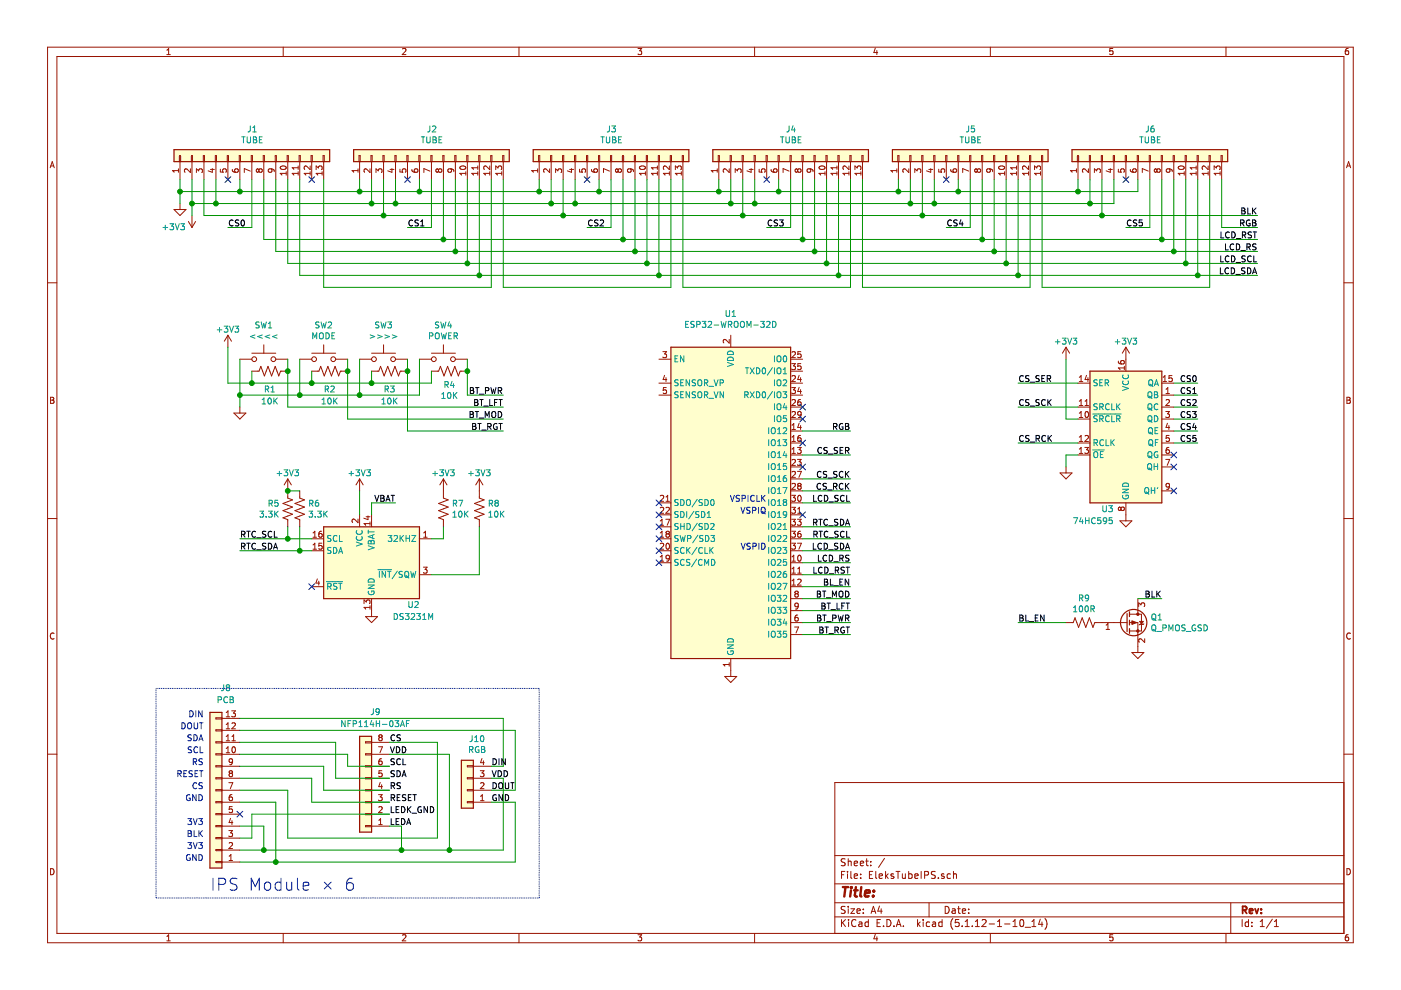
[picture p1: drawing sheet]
<svg xmlns="http://www.w3.org/2000/svg" width="297mm" height="210mm" viewBox="0 0 297 210" stroke-linecap="round" stroke-linejoin="round" font-family="sans-serif">
<path d="M.1 0h297v209.9h-297z" fill-rule="evenodd" fill="#fff" stroke="#fff" stroke-width=".21"/>
<g fill="none" stroke="#981200" stroke-width=".21">
<path d="M10.1 10h276.8v189.9h-276.8zM12.1 12h272.8v185.9h-272.8zM35.4 11.6h.7M35.4 10.6l.4-.3v1.3M60 10v2M85.3 10.4l.5-.1 .3 .3-.8 1h.8M110 10v2M135.3 10.3h.8l-.5 .5 .4 .1v.5l-.2 .2-.5-.2M160 10v2M185.6 10.2l-.3 .9h.8M185.9 10.7v.9M210 10v2"/>
<path d="M235.9 10.3h-.6v.6l.6-.1v.6l-.1 .2-.5-.2M259.9 10v2M285.9 10.3h-.4l-.2 .3-.1 .7 .3 .3 .4-.2v-.6h-.4l-.3 .2M10.6 35.6l.5-1.3 .4 1.3M10.7 35.2h.7M37.8 35.8v.7M37.8 36.2h-1.2l.3 .3M38 33h.3v1.3h-.3zM38.2 34.3v3.8M40.4 35.8v.8l-.9-.8-.4 .2 .1 .5M40.6 33h.2v1.3h-.2zM40.7 34.3v3.8"/>
<path d="M41.6 36.6v-.8l.5 .4 .2-.3 .4-.1 .2 .2-.1 .6M43.1 33h.3v1.3h-.3zM43.2 34.3v3.8M44.6 35.9h.8M45 35.7v.8l-.9-.3M45.7 33h.2v1.3h-.2zM45.8 34.3v3.8M46.7 35.9v.6h.6l-.1-.5 .3-.2h.3l.2 .2-.1 .5M48.2 33h.2v1.3h-.2zM48.3 34.3v3.8M49.3 35.9l.1 .5 .4 .1 .7-.1v-.5l-.2-.1-.5 .1-.1 .4 .3 .2M50.7 33h.3v1.3h-.3z"/>
<path d="M50.9 34.3v3.8M53.1 36.3l-1.3-.6v.9M53.3 33h.2v1.3h-.2zM53.4 34.3v3.8M54.9 36l-.3-.2-.3 .2v.3l.3 .2 .3-.2M54.9 36l.2-.2h.3l.2 .2v.4l-.2 .1h-.3l-.2-.2M54.9 36v.3M55.8 33h.3v1.3h-.3zM55.9 34.3v3.8M57.4 35.8l.3 .2-.1 .4-.2 .1h-.4l-.1-.5 .2-.2 .9 .2 .1 .4M58.3 33h.3v1.3h-.3zM58.5 34.3v3.8"/>
<path d="M59.5 35.3a.61 .61 0 0 1 .7-.2 .61 .61 0 0 1 .4 .6 .76 .76 0 0 1-1.2-.2zM60.7 36.4v.7M60.7 36.8h-1.3l.4 .3M60.9 33h.2v1.3h-.2zM61 34.3v3.8M63.2 36.8h-1.3l.4 .3M63.2 35.2v.7M63.2 36.4v.7M63.2 35.6h-1.3l.4 .3M63.4 33h.3v1.3h-.3zM63.5 34.3v3.8M65.8 35.2v.8l-1-.8-.3 .2 .1 .5"/>
<path d="M65.8 36.8h-1.3l.3 .3M65.8 36.4v.7M66 33h.2v1.3h-.2zM66.1 34.3v3.8M67 36v-.8l.5 .4 .1-.3 .5-.1 .2 .2-.1 .6M68.3 36.8h-1.3l.4 .3M68.3 36.4v.7M68.5 33h.3v1.3h-.3zM68.6 34.3v3.8M75.9 36.2h-1.3l.4 .3M75.9 35.8v.7M76.1 33h.3v1.3h-.3z"/>
<path d="M76.2 34.3v3.8M78.5 35.8v.8l-1-.8-.3 .2 .1 .5M78.7 33h.2v1.3h-.2zM78.8 34.3v3.8M79.7 36.6v-.8l.5 .4 .1-.3 .5-.1 .2 .2-.1 .6M81.2 33h.2v1.3h-.2zM81.3 34.3v3.8M82.7 35.9h.8M83.1 35.7v.8l-.9-.3M83.7 33h.3v1.3h-.3zM83.9 34.3v3.8M84.8 35.9v.6h.6l-.1-.5 .2-.2h.3l.3 .2-.2 .5"/>
<path d="M86.3 33h.2v1.3h-.2zM86.4 34.3v3.8M87.3 35.9l.2 .5 .4 .1 .7-.1v-.5l-.2-.1-.5 .1-.1 .4 .3 .2M88.8 33h.3v1.3h-.3zM88.9 34.3v3.8M91.1 36.3l-1.2-.6v.9M91.3 33h.3v1.3h-.3zM91.5 34.3v3.8M93 36l-.3-.2-.3 .2v.3l.3 .2 .3-.2M93 36l.2-.2h.3l.2 .2-.1 .4-.1 .1h-.3l-.2-.2M93 36v.3M93.9 33h.2v1.3h-.2z"/>
<path d="M94 34.3v3.8M95.5 35.8l.2 .2v.4l-.2 .1h-.4l-.1-.5 .2-.2 .9 .2 .1 .4M96.4 33h.3v1.3h-.3zM96.6 34.3v3.8M97.6 35.3a.61 .61 0 0 1 .7-.2 .61 .61 0 0 1 .4 .6 .76 .76 0 0 1-1.2-.2zM98.8 36.8h-1.3l.3 .3M98.8 36.4v.7M99 33h.2v1.3h-.2zM99.1 34.3v3.8M101.3 36.8h-1.3l.4 .3M101.3 35.6h-1.3l.4 .3M101.3 35.2v.7"/>
<path d="M101.3 36.4v.7M101.5 33h.3v1.3h-.3zM101.6 34.3v3.8M103.8 35.2v.8l-.9-.8-.3 .2 .1 .5M103.8 36.8h-1.2l.3 .3M103.8 36.4v.7M104 33h.3v1.3h-.3zM104.2 34.3v3.8M105.1 36v-.8l.5 .4 .1-.3 .4-.1 .3 .2-.2 .6M106.4 36.8h-1.3l.4 .3M106.4 36.4v.7M106.6 33h.2v1.3h-.2z"/>
<path d="M106.7 34.3v3.8M114 36.2h-1.3l.4 .3M114 35.8v.7M114.2 33h.2v1.3h-.2zM114.3 34.3v3.8M116.5 35.8v.8l-.9-.8-.3 .2 .1 .5M116.7 33h.3v1.3h-.3zM116.9 34.3v3.8M117.8 36.6v-.8l.5 .4 .1-.3 .4-.1 .3 .2-.2 .6M119.3 33h.2v1.3h-.2zM119.4 34.3v3.8M120.8 35.9h.8"/>
<path d="M121.2 35.7v.8l-.9-.3M121.8 33h.3v1.3h-.3zM121.9 34.3v3.8M122.9 35.9v.6h.6l-.1-.5 .2-.2h.3l.2 .2-.1 .5M124.3 33h.3v1.3h-.3zM124.5 34.3v3.8M125.4 35.9l.1 .5 .5 .1 .6-.1v-.5l-.1-.1-.5 .1-.1 .4 .2 .2M126.9 33h.2v1.3h-.2zM127 34.3v3.8M129.2 36.3l-1.2-.6v.9M129.4 33h.3v1.3h-.3zM129.6 34.3v3.8"/>
<path d="M131 36l-.2-.2-.3 .2v.3l.2 .2 .3-.2M131 36l.3-.2h.2l.3 .2-.1 .4-.2 .1h-.2l-.3-.2M131 36v.3M132 33h.2v1.3h-.2zM132.1 34.3v3.8M133.6 35.8l.2 .2v.4l-.2 .1h-.4l-.2-.5 .3-.2 .9 .2 .1 .4M134.5 33h.3v1.3h-.3zM134.6 34.3v3.8M135.7 35.3a.61 .61 0 0 1 .7-.2 .61 .61 0 0 1 .4 .6 .76 .76 0 0 1-1.2-.2zM136.8 36.8h-1.2l.3 .3M136.8 36.4v.7M137 33h.3v1.3h-.3z"/>
<path d="M137.2 34.3v3.8M139.4 36.8h-1.3l.4 .3M139.4 35.6h-1.3l.4 .3M139.4 35.2v.7M139.4 36.4v.7M139.6 33h.2v1.3h-.2zM139.7 34.3v3.8M141.9 35.2v.8l-.9-.8-.4 .2 .2 .5M141.9 36.8h-1.3l.4 .3M141.9 36.4v.7M142.1 33h.3v1.3h-.3zM142.2 34.3v3.8"/>
<path d="M143.2 36v-.8l.5 .4 .1-.3 .4-.1 .3 .2-.2 .6M144.5 36.8h-1.3l.3 .3M144.5 36.4v.7M144.7 33h.2v1.3h-.2zM144.8 34.3v3.8M152.1 36.2h-1.3l.4 .3M152.1 35.8v.7M152.3 33h.2v1.3h-.2zM152.4 34.3v3.8M154.6 35.8v.8l-.9-.8-.4 .2 .2 .5M154.8 33h.3v1.3h-.3zM154.9 34.3v3.8"/>
<path d="M155.9 36.6v-.8l.5 .4 .1-.3 .4-.1 .2 .2-.1 .6M157.3 33h.3v1.3h-.3zM157.5 34.3v3.8M158.8 35.9h.9M159.3 35.7v.8l-.9-.3M159.9 33h.2v1.3h-.2zM160 34.3v3.8M161 35.9v.6h.6l-.2-.5 .3-.2h.3l.2 .2-.1 .5M162.4 33h.3v1.3h-.3zM162.6 34.3v3.8M163.5 35.9l.1 .5 .5 .1 .6-.1v-.5l-.2-.1-.4 .1-.1 .4 .2 .2M165 33h.2v1.3h-.2z"/>
<path d="M165.1 34.3v3.8M167.3 36.3l-1.3-.6v.9M167.5 33h.3v1.3h-.3zM167.6 34.3v3.8M169.1 36l-.2-.2-.3 .2v.3l.2 .2 .3-.2M169.1 36l.3-.2h.2l.2 .2v.4l-.2 .1h-.2l-.3-.2M169.1 36v.3M170 33h.3v1.3h-.3zM170.2 34.3v3.8M171.7 35.8l.2 .2-.1 .4-.1 .1h-.5l-.1-.5 .3-.2 .9 .2 .1 .4M172.6 33h.2v1.3h-.2zM172.7 34.3v3.8"/>
<path d="M173.8 35.3a.61 .61 0 0 1 .7-.2 .61 .61 0 0 1 .4 .6 .76 .76 0 0 1-1.3-.2zM174.9 36.8h-1.3l.4 .3M174.9 36.4v.7M175.1 33h.3v1.3h-.3zM175.2 34.3v3.8M177.5 36.8h-1.3l.3 .3M177.5 35.6h-1.3l.3 .3M177.5 35.2v.7M177.5 36.4v.7M177.7 33h.2v1.3h-.2zM177.8 34.3v3.8M180 35.2v.8l-.9-.8-.4 .2 .2 .5"/>
<path d="M180 36.8h-1.3l.4 .3M180 36.4v.7M180.2 33h.2v1.3h-.2zM180.3 34.3v3.8M181.3 36v-.8l.4 .4 .2-.3 .4-.1 .2 .2-.1 .6M182.5 36.8h-1.2l.3 .3M182.5 36.4v.7M182.7 33h.3v1.3h-.3zM182.9 34.3v3.8M190.1 36.2h-1.2l.3 .3M190.1 35.8v.7M190.4 33h.2v1.3h-.2z"/>
<path d="M190.5 34.3v3.8M192.7 35.8v.8l-.9-.8-.4 .2 .1 .5M192.9 33h.2v1.3h-.2zM193 34.3v3.8M194 36.6v-.8l.4 .4 .2-.3 .4-.1 .2 .2-.1 .6M195.4 33h.3v1.3h-.3zM195.6 34.3v3.8M196.9 35.9h.9M197.3 35.7v.8l-.9-.3M198 33h.2v1.3h-.2zM198.1 34.3v3.8M199 35.9v.6h.6l-.1-.5 .3-.2h.3l.2 .2-.1 .5"/>
<path d="M200.5 33h.3v1.3h-.3zM200.6 34.3v3.8M201.6 35.9l.1 .5 .4 .1 .7-.1v-.5l-.2-.1-.5 .1v.4l.2 .2M203 33h.3v1.3h-.3zM203.2 34.3v3.8M205.4 36.3l-1.3-.6v.9M205.6 33h.2v1.3h-.2zM205.7 34.3v3.8M207.2 36l-.2-.2-.4 .2v.3l.3 .2 .3-.2M207.2 36l.2-.2h.3l.2 .2v.4l-.2 .1h-.3l-.2-.2M207.2 36v.3M208.1 33h.3v1.3h-.3z"/>
<path d="M208.2 34.3v3.8M209.7 35.8l.3 .2-.1 .4-.2 .1h-.4l-.1-.5 .2-.2 .9 .2 .2 .4M210.7 33h.2v1.3h-.2zM210.8 34.3v3.8M211.9 35.3a.61 .61 0 0 1 .7-.2 .61 .61 0 0 1 .3 .6 .76 .76 0 0 1-1.2-.2zM213 36.8h-1.3l.4 .3M213 36.4v.7M213.2 33h.3v1.3h-.3zM213.3 34.3v3.8M215.5 36.8h-1.2l.3 .3M215.5 35.6h-1.2l.3 .3M215.5 35.2v.7"/>
<path d="M215.5 36.4v.7M215.7 33h.3v1.3h-.3zM215.9 34.3v3.8M218.1 35.2v.8l-.9-.8-.4 .2 .1 .5M218.1 36.8h-1.3l.4 .3M218.1 36.4v.7M218.3 33h.2v1.3h-.2zM218.4 34.3v3.8M219.3 36v-.8l.5 .4 .1-.3 .5-.1 .2 .2-.1 .6M220.6 36.8h-1.3l.4 .3M220.6 36.4v.7M220.8 33h.3v1.3h-.3z"/>
<path d="M220.9 34.3v3.8M228.2 36.2h-1.2l.3 .3M228.2 35.8v.7M228.4 33h.3v1.3h-.3zM228.6 34.3v3.8M230.8 35.8v.8l-.9-.8-.4 .2 .1 .5M231 33h.2v1.3h-.2zM231.1 34.3v3.8M232 36.6v-.8l.5 .4 .1-.3 .5-.1 .2 .2-.1 .6M233.5 33h.3v1.3h-.3zM233.6 34.3v3.8M235 35.9h.8"/>
<path d="M235.4 35.7v.8l-.9-.3M236 33h.3v1.3h-.3zM236.2 34.3v3.8M237.1 35.9v.6h.6l-.1-.5 .2-.2h.4l.2 .2-.1 .5M238.6 33h.2v1.3h-.2zM238.7 34.3v3.8M239.6 35.9l.2 .5 .4 .1 .7-.1v-.5l-.2-.1-.5 .1-.1 .4 .3 .2M241.1 33h.3v1.3h-.3zM241.2 34.3v3.8M243.5 36.3l-1.3-.6v.9M243.7 33h.2v1.3h-.2zM243.8 34.3v3.8"/>
<path d="M245.3 36l.2-.2h.3l.2 .2-.1 .4-.1 .1h-.3l-.2-.2M245.3 36l-.3-.2-.3 .2v.3l.3 .2 .3-.2M245.3 36v.3M246.2 33h.3v1.3h-.3zM246.3 34.3v3.8M247.8 35.8l.3 .2-.1 .4-.2 .1h-.4l-.1-.5 .2-.2 .9 .2 .1 .4M248.7 33h.3v1.3h-.3zM248.9 34.3v3.8M249.9 35.3a.61 .61 0 0 1 .7-.2 .61 .61 0 0 1 .4 .6 .76 .76 0 0 1-1.2-.2zM251.1 36.8h-1.3l.4 .3M251.1 36.4v.7M251.3 33h.2v1.3h-.2z"/>
<path d="M251.4 34.3v3.8M253.6 36.8h-1.3l.4 .3M253.6 35.6h-1.3l.4 .3M253.6 35.2v.7M253.6 36.4v.7M253.8 33h.3v1.3h-.3zM253.9 34.3v3.8M256.1 35.2v.8l-.9-.8-.3 .2 .1 .5M256.1 36.8h-1.2l.3 .3M256.1 36.4v.7M256.4 33h.2v1.3h-.2zM256.5 34.3v3.8"/>
<path d="M257.4 36v-.8l.5 .4 .1-.3 .5-.1 .2 .2-.1 .6M258.7 36.8h-1.3l.4 .3M258.7 36.4v.7M258.9 33h.2v1.3h-.2zM259 34.3v3.8M285.5 35.6l.4-1.3 .5 1.3M285.6 35.2h.6M10.1 60h2M36.9 44.4h2.5l-1.2 1.3zM38.2 43.2v1.2M39.9 47l.8 1.2M40.7 45.7v2.5"/>
<path d="M41.5 47l-.8 1.2M284.9 60h2M48.3 71.1v2.5M48.3 71.1l-.7 1.2M48.3 71.1l.8 1.2M50.9 76.2h2.5M53.4 78.7h1.5l.4-1 .8 2 .7-2 .8 2 .7-2 .8 2 .4-1h1.5M53.4 74.9h5.1M55.9 73.1v1.8M58.5 76.2h2.5M63.5 76.2h2.6M66.1 78.7h1.5l.4-1 .8 2 .7-2 .8 2 .7-2 .8 2 .4-1h1.5"/>
<path d="M66.1 74.9h5.1M68.6 73.1v1.8M71.2 76.2h2.5M76.2 76.2h2.6M78.8 78.7h1.5l.4-1 .7 2 .8-2 .8 2 .7-2 .8 2 .4-1h1.5M78.8 74.9h5.1M81.3 73.1v1.8M83.9 76.2h2.5M88.9 76.2h2.6M91.5 78.7h1.5l.4-1 .7 2 .8-2 .8 2 .7-2 .8 2 .4-1h1.5M91.5 74.9h5.1M94 73.1v1.8"/>
<path d="M96.6 76.2h2.5M139.7 76.2h2.5M140.5 74.6h.8l-.4 .4 .4 .2v.4l-.2 .2-.6-.1M140.9 79.6l-.3 .9h.8M154.6 72v.8l-.9-.8-.4 .2 .2 .5M154.9 71.1v2.5M167.6 78.7h2.6M167.6 76.2h2.6M167.9 77.1h.7l-.4 .5 .4 .1v.5l-.2 .2-.5-.2M167.9 79.8l.5-.2 .2 .4-.7 .9h.7M167.9 74.7l.5-.1 .2 .3-.7 .9h.7M169.4 79.6l-.3 .9h.8"/>
<path d="M169.8 74.6h-.6l-.1 .6 .5-.2 .3 .3v.3l-.3 .2-.5-.1M169.8 77.1h-.6l-.1 .6 .5-.1 .3 .2v.3l-.3 .3-.5-.2M226 73.6l-.7 1.3M226 73.6v2.6M226 73.6l.8 1.3M228.8 80l.4-.4v1.3M230.4 79.6l-.3 .9h.7M237.1 76.6l.1 .4 .5 .2 .6-.1v-.5l-.1-.2-.5 .2-.1 .3 .2 .3M238.4 77.7v.7M238.4 78h-1.3l.4 .4M238.7 73.6v5.1M238.7 73.6l-.8 1.3"/>
<path d="M238.7 73.6l.8 1.3M246.6 80l.4-.4v1.3M248.5 79.6h-.6l-.1 .6 .5-.1 .3 .3v.3l-.3 .2-.5-.1M10.7 84.2h.5l.2 .3-.2 .3 .3 .3-.3 .4h-.5zM10.7 84.8h.5M49.6 87.6h2.5l-1.2 1.2zM50.9 86.3v1.3M139.7 83.8h2.5M139.7 81.2h2.5M141.2 80.1v.8M141.3 82.2h-.6l-.1 .6 .5-.1 .2 .2v.3l-.2 .2-.5-.1M167.6 83.8h2.6"/>
<path d="M167.6 88.8h2.6M167.6 86.3h2.6M167.6 93.9h2.6M167.6 96.5h2.6M167.6 81.2h2.6M167.6 91.4h2.6M167.6 99h2.6M167.9 82.2h.7l-.4 .5 .4 .1v.5l-.2 .1-.5-.1M167.9 87.4l.5-.1 .2 .3-.7 .9h.7M167.9 84.8l.5-.1 .2 .4-.7 .9h.7M167.9 93.6h.7M167.9 96.1h.7"/>
<path d="M167.9 97.5l.5-.1 .2 .4-.7 .9h.7M167.9 90.1l.4-.3v1.3M167.9 92.7l.4-.4v1.3M167.9 95.2l.4-.3v1.2M167.9 91.1h.7M169.1 94.9h.8l-.5 .4 .4 .2 .1 .4-.3 .2-.5-.1M169.1 97.4h.8l-.5 .5 .4 .1 .1 .4-.3 .3-.5-.2M169.1 99.9h.8l-.5 1.3M169.4 89.7l-.3 .9h.8M169.4 82.1l-.3 .9h.8M169.7 84.7l-.4 .1-.2 .5 .1 .6h.5l.2-.1-.2-.5-.3-.1-.3 .2M169.7 92.3l-.4 .2-.2 .4 .1 .6h.5l.2-.1-.2-.5-.3-.1-.3 .3"/>
<path d="M169.7 80.1v.8M169.7 82.6v.8M169.7 90.2v.9M169.9 87.8l-.3 .2h-.3l-.1-.6 .4-.1 .3 .2-.1 .7-.2 .3h-.3M226 99v1.3M228.6 88.8h2.5M228.6 86.3h2.5M228.6 93.9h2.5M228.6 96.5h2.5M228.6 81.2h2.5M228.8 88.5h.8M228.8 85.1l.4-.4v1.3"/>
<path d="M228.8 87.6l.4-.3v1.2M228.8 92.7l.4-.4v1.3M228.8 95.2l.4-.3v1.2M228.8 86h.8M228.8 93.6h.8M228.8 96.1h.8M228.8 80.9h.8M230 94.9h.8l-.4 .4 .3 .2 .1 .4-.3 .2-.5-.1M230.1 92.5l.4-.2 .3 .4-.8 .9h.8M230.1 86h.7M230.1 85.1l.3-.4v1.3M230.2 87.4l.2-.1a.67 .67 0 0 1 .4 .6 .67 .67 0 0 1-.4 .6l-.3-.5z"/>
<path d="M230.7 80.1v.8M246.3 83.8h2.6M246.3 88.8h2.6M246.3 86.3h2.6M246.3 93.9h2.6M246.3 96.5h2.6M246.3 81.2h2.6M246.3 91.4h2.6M246.3 99h2.6M246.6 80.9h.7M247.2 87.3h.8l-.5 .4 .4 .2 .1 .4-.3 .2-.5-.1M247.2 97.4h.8l-.5 1.3"/>
<path d="M247.2 83.4h.8M247.2 82.5l.4-.3v1.2M247.2 84.8l.5-.1 .3 .4-.8 .9h.8M247.5 89.7l-.3 .9h.8M247.8 94.9h-.2a.79 .79 0 0 0-.1 1.2h.3l.2-.5-.3-.3h-.2l-.3 .3M247.8 90.2v.9M247.9 92.3h-.6l-.1 .6 .5-.1 .3 .3v.3l-.3 .2-.5-.1M285.6 84.2h.4l.3 .3-.3 .3 .3 .3-.2 .4h-.5zM285.6 84.8h.4M10.1 109.9h2M61 101.5v4.1l1 .4-2 .7 2 .8-2 .8 2 .7-2 .8 1 .4v1.5M61 101.5l-.8 1.3"/>
<path d="M61 101.5l.8 1.3M63.5 104.1v1.5l1.1 .4-2.1 .7 2.1 .8-2.1 .8 2.1 .7-2.1 .8 1 .4v1.5M66.1 114.2h2.5M66.1 116.8h2.5M66.4 113.9h.7M66.4 116.4h.7M66.4 113l.3-.4v1.3M66.4 115.5l.3-.3v1.2M68.2 112.6l-.4 .2-.2 .4v.6l.6 .1 .1-.2-.1-.5-.4-.1-.2 .3M68.2 115.2h-.6v.6l.5-.1 .2 .2v.3l-.2 .2-.5-.1M75.9 110v.8l-.9-.8-.4 .3 .2 .5M76.2 101.5v2.6"/>
<path d="M76.2 109.2v2.5M76.2 101.5l-.7 1.3M76.2 101.5l.8 1.3M77.6 109.6h.9M78 109.4v.8l-.9-.3M78.5 110.7v.7M78.5 111h-1.3l.3 .4M78.8 109.2v2.5M88.9 114.2h2.6M89.8 113.9h.8M89.8 113l.4-.4v1.3M94 101.5v4.1l1 .4-2 .7 2 .8-2 .8 2 .7-2 .8 1 .4v1.5"/>
<path d="M94 101.5l-.7 1.3M94 101.5l.8 1.3M101.6 101.5v4.1l1 .4-2 .7 2 .8-2 .8 2 .7-2 .8 1 .4v1.5M101.6 101.5l-.7 1.3M101.6 101.5l.8 1.3M139.7 114.2h2.5M139.7 116.8h2.5M139.7 119.3h2.5M139.7 111.7h2.5M139.7 106.6h2.5M139.7 109.2h2.5M140 113.9h.7"/>
<path d="M140 115.3l.5-.1 .2 .3-.8 .9h.8M140 119h.7M140 118.1l.4-.4v1.3M140 111.4h.7M140 110.5l.4-.4v1.3M140 113l.4-.4v1.3M140 105.1l.5-.1 .2 .4-.8 .9h.8M140 107.7l.5-.1 .2 .3-.8 .9h.8M141.2 110.1h.8l-.5 1.3M141.2 107.7l.5-.1 .2 .3-.7 .9h.7M141.2 106.3h.7M141.2 105.4l.4-.4v1.3"/>
<path d="M141.4 115.3l.1-.1a.67 .67 0 0 1 .5 .6 .67 .67 0 0 1-.5 .6 .83 .83 0 0 1-.1-1.1zM141.5 113.2l-.3-.3 .3-.3h.2l.2 .3-.2 .3M141.5 113.2l-.3 .2 .1 .4 .2 .1h.3l.1-.2v-.3l-.2-.2M141.5 113.2h.2M141.9 118.3l-.2 .2-.4-.1v-.6l.4-.1 .2 .3v.7l-.2 .2-.4 .1M167.6 104.1h2.6M167.6 114.2h2.6M167.6 116.8h2.6M167.6 119.3h2.6M167.6 111.7h2.6M167.6 106.6h2.6M167.6 109.2h2.6"/>
<path d="M167.6 101.5h2.6M167.9 110.1h.7l-.4 .5 .4 .1v.5l-.2 .2-.5-.2M167.9 112.6h.7l-.4 .5 .4 .1v.6l-.2 .1-.5-.1M167.9 115.2h.7l-.4 .5 .4 .1v.5l-.2 .1-.5-.1M167.9 105h.7l-.4 .5 .4 .1v.6l-.2 .1-.5-.1M167.9 107.6h.7l-.4 .4 .4 .2v.5l-.2 .1-.5-.1M167.9 102.6l.5-.1 .2 .3-.7 1h.7M167.9 100.1l.5-.2 .2 .4-.7 .9h.7M167.9 119h.7M167.9 118.1l.4-.4v1.3M169.1 110.1h.8l-.5 .5 .4 .1 .1 .4-.3 .3-.5-.2M169.1 115.2h.8l-.5 1.2"/>
<path d="M169.1 107.9l.4-.3v1.2M169.1 108.8h.8M169.3 105.1l.1-.1a.67 .67 0 0 1 .5 .7 .67 .67 0 0 1-.5 .6l-.3-.5zM169.3 117.8l.1-.1a.67 .67 0 0 1 .5 .6 .67 .67 0 0 1-.5 .7l-.3-.5zM169.4 103l-.3 .3 .1 .3 .2 .2 .3-.1 .2-.2v-.2l-.3-.3M169.4 103l-.3-.2 .3-.3h.2l.3 .2-.3 .3M169.4 103h.2M169.7 112.6l-.4 .2-.2 .4 .1 .6 .5 .1 .2-.2-.2-.5-.3-.1-.3 .3M224.7 100.3h2.6l-1.3 1.2zM237.4 110.4h2.6l-1.3 1.3zM237.7 107.8l.2-.3h.3l.2 .3-.1 .3-.1 .1h-.3l-.2-.2M237.7 107.8l-.3-.3-.3 .3v.2l.3 .2 .3-.2"/>
<path d="M237.7 107.8v.2M238.7 106.6v3.8M246.3 104.1h2.6M248 103l-.3 .3-.4-.1-.1-.2 .1-.4 .4-.1 .3 .2-.2 .9-.5 .2M284.9 109.9h2M11.5 134.3a.58 .58 0 0 0-.8 .5 .58 .58 0 0 0 .8 .6M66.1 124.4h2.5M67.3 122.7l-.3 .9h.8M67.6 123.2v.9M77.2 128v-.8l.5 .4 .1-.3 .4-.1 .3 .3-.2 .5M77.5 130.7h2.5l-1.2 1.3zM78.5 128.4v.8"/>
<path d="M78.5 128.8h-1.3l.3 .4M78.8 126.9v3.8M88.9 121.9h2.6M89.8 120.3h.8l-.5 .4 .4 .2 .1 .4-.3 .2-.5-.1M154.9 139.6v3.8M167.6 132h2.6M167.6 121.9h2.6M167.6 124.4h2.6M167.6 134.5h2.6M167.6 126.9h2.6M167.6 129.5h2.6M167.9 121.5h.7"/>
<path d="M167.9 120.6l.4-.3v1.2M167.9 123.1l.4-.3v1.3M167.9 124.1h.7M168.5 132.9h.8l-.5 1.3M168.8 125.9l-.3-.3 .3-.3h.2l.3 .3-.3 .3M168.8 125.9l-.3 .2v.3l.3 .2 .3-.1 .2-.1v-.3l-.3-.2M168.8 125.9h.2M169.1 130.4h-.2a.79 .79 0 0 0-.1 1.3l.3-.1 .2-.5-.3-.2h-.2l-.3 .2M169.1 121.5h.8M169.1 122.9l.5-.1 .3 .3-.8 1h.8M169.1 120.6l.4-.3v1.2M169.3 128.4l-.3 .3-.4-.1-.1-.2 .1-.4 .4-.1 .3 .2-.2 .9-.5 .1"/>
<path d="M226 132h1.5l.4-1 .8 2 .7-2 .8 2 .8-2 .7 2 .4-1h6.9M234.5 133.5h.8M234.5 132.5l.4-.3v1.3M239.5 132h1.7v6.4M239.5 130.2h2.5v3.6h-2.5M240 138.4h2.5l-1.3 1.2zM241.2 126.9v3.3M241.4 128.6v-.8l.5 .4 .1-.3 .5-.1 .2 .3-.1 .5M241.6 131.8h.8l-.4 .6zM242.5 132.3l-1 .2M242.7 135.4v.8l-.9-.8-.4 .3 .2 .5M286.3 134.3a.58 .58 0 0 0-.8 .5 .58 .58 0 0 0 .8 .6"/>
<path d="M10.1 159.9h2M45.8 152.2h1.2v.2h-1.2zM45.8 154.7h1.2v.3h-1.2zM45.8 157.3h1.2v.2h-1.2zM45.8 159.8h1.2v.3h-1.2zM47 159.9h3.9M47 157.4h3.9M47 154.9h3.9M47 152.3h3.9M48 151.1l.3-.4v1.3M48 153.6l.3-.3v1.2M48 156.1l.3-.3v1.3"/>
<path d="M48 158.7l.3-.4v1.3M48 157.1h.7M48 159.6h.7M48 154.5h.7M48 152h.7M49.1 150.7h.8l-.4 .5 .3 .1 .1 .5-.2 .2-.6-.1M49.2 157.1h.7M49.2 153.4l.5-.1 .2 .3-.8 .9h.8M49.2 156.1l.3-.3v1.3M49.3 158.5l.2-.2a.67 .67 0 0 1 .4 .7 .67 .67 0 0 1-.4 .6l-.3-.5zM77.5 157.3h1.3v.2h-1.3zM77.5 159.8h1.3v.3h-1.3z"/>
<path d="M78.8 159.9h3.8M78.8 157.4h3.8M80.3 158.3h.8l-.5 1.3M80.6 156.4l-.3-.3 .3-.3h.2l.2 .2-.2 .4M80.6 156.4l-.3 .2v.2l.3 .3 .3-.1 .1-.2v-.2l-.2-.2M80.6 156.4h.2M153.7 143.4h2.5l-1.3 1.3zM154.6 140.9h-1.3l.4 .3M154.6 140.5v.7M284.9 159.9h2M45.8 162.3h1.2v.3h-1.2zM45.8 164.9h1.2v.2h-1.2z"/>
<path d="M45.8 170h1.2v.2h-1.2zM45.8 167.4h1.2v.3h-1.2zM45.8 172.5h1.2v.2h-1.2zM45.8 175h1.2v.3h-1.2zM45.8 177.6h1.2v.2h-1.2zM47 170.1h3.9M47 167.5h3.9M47 165h3.9M47 162.5h3.9M47 175.2h3.9M47 172.6h3.9M47 177.7h3.9"/>
<path d="M48.5 165.9h.9l-.6 1.3M48.5 176.1h.8l-.4 .5 .3 .1 .1 .4-.2 .3-.6-.2M48.6 178.8l.5-.2 .2 .4-.8 .9h.8M48.8 164l-.2-.3 .2-.3h.3l.2 .3-.2 .3M48.8 164l-.2 .2v.2l.2 .3 .4-.1 .1-.2v-.2l-.2-.2M48.8 164h.3M48.9 173.5l-.3 .9h.8M49.2 168.5h-.2a.79 .79 0 0 0-.2 1.3l.4-.1 .1-.5-.2-.2h-.3l-.2 .2M49.2 174v.8M49.2 171h-.6v.6l.5-.1 .2 .3v.3l-.2 .2-.5-.1M49.3 161.4l-.2 .3-.4-.1-.1-.2v-.4l.5-.1 .2 .2-.2 .9-.4 .1M77.5 162.3h1.3v.3h-1.3z"/>
<path d="M77.5 164.9h1.3v.2h-1.3zM77.5 170h1.3v.2h-1.3zM77.5 167.4h1.3v.3h-1.3zM77.5 172.5h1.3v.2h-1.3zM77.5 175h1.3v.3h-1.3zM78.8 170.1h3.8M78.8 167.5h3.8M78.8 165h3.8M78.8 162.5h3.8M78.8 175.2h3.8M78.8 172.6h3.8M80.3 168.5h.7l-.4 .5 .4 .1v.4l-.2 .3-.5-.2"/>
<path d="M80.3 174.8h.7M80.3 173.9l.4-.3v1.2M80.3 171.2l.5-.2 .2 .4-.7 .9h.7M80.6 165.9l-.3 .9h.8M80.9 160.9h-.2a.79 .79 0 0 0-.1 1.2h.3l.1-.2v-.4M80.9 166.4v.8M80.9 161.4l.1 .1M80.9 161.4h-.3l-.3 .2M81 163.4h-.6l-.1 .6 .5-.1 .2 .2v.3l-.2 .3-.5-.2M99.1 162.3h1.3v.3h-1.3zM99.1 164.9h1.3v.2h-1.3zM99.1 167.4h1.3v.3h-1.3z"/>
<path d="M99.1 170h1.3v.2h-1.3zM100.4 170.1h3.8M100.4 167.5h3.8M100.4 165h3.8M100.4 162.5h3.8M101.8 163.4h.8l-.4 .5 .3 .1 .1 .4-.2 .3-.6-.2M101.9 169.8h.7M101.9 168.8l.4-.3v1.3M101.9 166.1l.5-.2 .2 .4-.8 .9h.8M102.2 160.8l-.3 .9h.8M102.5 161.3v.8M284.9 165.9h-107.9v32"/>
<path d="M10.7 184.2a.65 .65 0 0 1 .8 .6 .65 .65 0 0 1-.8 .7zM35.4 198.5l.4-.3v1.3M35.4 199.5h.7M45.8 180.1h1.2v.3h-1.2zM45.8 182.6h1.2v.3h-1.2zM47 182.8h3.9M47 180.2h3.9M48.6 182.4h.7M48.6 181.5l.4-.3v1.2M60 197.9v2M85.3 198.3l.5-.1 .3 .3-.8 1h.8M110 197.9v2"/>
<path d="M135.3 198.2h.8l-.5 .5 .4 .1v.6l-.2 .1-.5-.1M160 197.9v2M177 194.4h107.9M177 191.4h107.9M177 187.4h107.9M177 181.4h107.9M178.4 185.5h.5M178.4 195v1.5M178.6 195.6l.7 .9M179.1 184.8h-.7v1.5M179.2 192.2h-.6l-.3 .2 .2 .4 .6 .3v.4l-.2 .2-.6-.1M179.2 182.1h-.6l-.3 .2 .2 .4 .6 .3v.4l-.2 .2-.6-.1"/>
<path d="M179.3 195l-.9 .8M179.7 184.8v.1M179.7 185.3v1M179.8 182.1v1.5M179.8 192.2v.1M179.8 192.7v1M179.8 182.7l.2-.1h.4l.1 1M179.9 195v.1M179.9 195.5v1M180.4 192.7h.8l-.8 1h.8M180.4 184.8v1.3l.2 .2M181.1 185.8l.7-.2v-.3h-.5l-.2 .2 .1 .7h.6"/>
<path d="M181.1 183.1l.7-.2v-.3h-.5l-.2 .2 .1 .7h.6M181.5 195.1a.59 .59 0 0 0-.8 0 .59 .59 0 0 0-.1 .7 .56 .56 0 0 0 .2 .6 .56 .56 0 0 0 .7-.1M181.7 193.2l.7-.2-.1-.2-.4-.1-.2 .2 .1 .7h.5M182.1 195.5h.6l.1 1M182.4 183.1l.7-.2-.1-.3h-.4l-.2 .2 .1 .7h.5M182.5 186.1v.2M182.5 185.3v.2M182.8 195.8l-.5 .1-.3 .2 .3 .4 .5-.1M183 193.5v.2M183 192.8v.1M183.5 182.6h.6M183.7 182.1v1.3l.4 .2"/>
<path d="M184.1 195.5h-.4l-.3 .2 .1 .6 .2 .2 .4-.1M184.1 195v1.5M184.3 185.5h.5M184.6 183.4v.2M184.6 182.6v.2M184.7 193.7l.5-1.5 .5 1.5M184.8 193.2h.8M185 184.8h-.7v1.5h.7M185.6 198.1l-.3 .9h.8M185.7 184.8v1.3l.2 .2M185.9 198.6v.9M186 195.7h.5"/>
<path d="M186.4 185.8l.7-.2v-.3h-.5l-.2 .2 .1 .7h.6M186.5 192.1l-.4 1.1h1M186.7 195h-.7v1.5h.7M186.8 192.7v1M187.3 196.3v.2M187.5 182l-1.2 1.9M187.8 184.8v1.5M187.9 185.7l.4 .6M188 195a.76 .76 0 0 1 .9 .7 .76 .76 0 0 1-.9 .8zM188.3 185.3l-.5 .5M189.5 185.3h-.4l-.2 .2 .1 .2 .5 .1v.4h-.6M189.5 196.3v.2"/>
<path d="M190 184.8h.8M190 196.5l.5-1.5 .5 1.5M190.2 196h.7M190.4 184.8v1.5M191.3 185.3l.1 .9 .3 .1 .2-.2M191.5 196.3v.2M191.9 185.3v1M192.7 185.3h.4l.3 .2-.1 .6-.2 .2-.4-.1M192.7 184.8v1.5M194 185.8l.7-.2-.1-.3h-.4l-.2 .2v.7h.6M194.5 195v1.5M194.7 195.9l.4 .6"/>
<path d="M195.1 195.5l-.6 .5M195.3 184.8v1.5M195.7 195v.1M195.7 195.5v1M196 185.5h.7l.2-.2-.2-.5h-.7v1.5M197 191.4v3M197.1 195.5h-.4l-.3 .2v.6l.3 .2 .4-.1M197.7 195.5h.6l.1 1M198.3 184.8h-.6l-.2 .2 .1 .4 .6 .3v.4l-.2 .2-.5-.1M198.4 195.8l-.7 .3 .2 .4 .5-.1M199 186.1v.2M199.7 195.5h-.4l-.3 .2 .1 .6 .2 .2 .4-.1"/>
<path d="M199.7 195v1.5M200.1 185.3h-.3l-.2 .2 .1 .2 .4 .1v.4h-.5M200.4 192.2a.75 .75 0 0 1 .8 .7 .75 .75 0 0 1-.8 .8zM201.5 185.3h-.4l-.3 .2 .1 .7h.6M201.9 192.8h.6v.9M202 194.8a1.71 1.71 0 0 0 0 2.2M202.2 185.4l.2-.1h.3l.1 1M202.2 184.8v1.5M202.5 193l-.5 .1-.2 .2 .2 .4 .5-.1M203 192.7h.6M203.2 192.2v1.3l.4 .2M203.3 195h-.7l-.1 .7 .7-.1 .2 .2-.1 .5-.2 .2-.6-.2"/>
<path d="M204 196.3v.2M204 193.2l.7-.2v-.2l-.5-.1-.2 .2 .1 .7h.6M204.6 196.5h.9M204.6 195.4l.5-.4v1.5M205.4 193.5v.2M205.4 192.8v.1M206.1 196.3v.2M206.8 196.5h.8M206.8 195.4l.4-.4v1.5M208.2 195.1l.6-.1 .3 .4-1 1.1h1M209.7 195.9h1.2M210 197.9v2"/>
<path d="M211.5 196.5h.9M211.5 195.4l.4-.4v1.5M213 195.9h1.1M214.8 196.5h.8M214.8 195.4l.4-.4v1.5M216.3 195.1l.4-.1a.85 .85 0 0 1-.1 1.5l-.3-.2-.1-.4zM217.4 196.6h1.1M218.8 196.5h.8M218.8 195.4l.4-.4v1.5M220.6 194.9l-.4 1.1h.9M220.9 195.5v1M221.5 194.8a1.71 1.71 0 0 1 0 2.2"/>
<path d="M235.9 198.2h-.6v.6l.6-.1v.7l-.1 .1-.5-.1M259.9 197.9v2M260.9 191.4v6.5M263.4 195v1.5M264.7 195.5h-.4l-.3 .2 .1 .7h.6M264.7 195v1.5M265.4 196.3v.2M265.4 195.5v.2M267.2 196.5h.9M267.2 195.4l.4-.4v1.5M269.8 194.9l-1.3 1.9M270.2 196.5h.9"/>
<path d="M270.2 195.4l.4-.4v1.5M285.6 184.2a.65 .65 0 0 1 .7 .6 .65 .65 0 0 1-.7 .7zM285.9 198.2h-.4l-.2 .3-.1 .7 .3 .3 .4-.1v-.7h-.4l-.3 .2"/>
<circle cx="53.9" cy="76.2" r=".51"/>
<circle cx="58" cy="76.2" r=".51"/>
<circle cx="66.6" cy="76.2" r=".51"/>
<circle cx="70.7" cy="76.2" r=".51"/>
<circle cx="79.3" cy="76.2" r=".51"/>
<circle cx="83.3" cy="76.2" r=".51"/>
<circle cx="92" cy="76.2" r=".51"/>
<circle cx="96" cy="76.2" r=".51"/>
</g>
<path d="M263.5 193l.7-.1 .1-.2-.1-.4-.2-.1h-.5v1.5M263.8 193l.5 .7M264.9 193.2l.7-.2-.1-.2-.4-.1-.2 .2 .1 .7h.5M266.1 192.7l.4 1 .3-1M267.4 193.5v.2M267.4 192.8v.1" fill="none" stroke="#981200" stroke-width=".38"/>
<path d="M178.7 188.1h1.1M179.3 188.1l-.3 2M180.4 188.8l-.2 1.3M180.5 188.1v.2M180.5 188.1l.1 .1-.1 .1M181.1 188.8h.7M181.5 188.1l-.3 1.7 .1 .2 .4 .1M182.6 188.1l-.2 1.7 .2 .3M183.4 189.4l1-.2-.1-.4h-.5l-.4 .2v1h.8M185.1 189.9v.2M185.3 188.8l.1 .1-.2 .1M185.3 188.8l-.1 .2" fill="none" stroke="#981200" stroke-width=".51"/>
<g fill="#fffecd" stroke="#fffecd" stroke-width=".25">
<path d="M97.8 161.2h2.6v10.2h-2.6z" fill-rule="evenodd"/>
<path d="M231.1 78.7h15.2v27.9h-15.2z" fill-rule="evenodd"/>
<path d="M36.9 31.7h33v2.6h-33z" fill-rule="evenodd"/>
<path d="M75 31.7h33v2.6h-33z" fill-rule="evenodd"/>
<path d="M76.2 156.1h2.6v20.3h-2.6z" fill-rule="evenodd"/>
<path d="M113.1 31.7h33v2.6h-33z" fill-rule="evenodd"/>
<path d="M151.1 31.7h33v2.6h-33z" fill-rule="evenodd"/>
<path d="M68.6 111.7h20.3v15.2h-20.3z" fill-rule="evenodd"/>
<path d="M142.2 73.6h25.4v66h-25.4z" fill-rule="evenodd"/>
<path d="M44.5 151h2.5v33h-2.5z" fill-rule="evenodd"/>
<path d="M227.3 31.7h33v2.6h-33z" fill-rule="evenodd"/>
<path d="M189.2 31.7h33v2.6h-33z" fill-rule="evenodd"/>
</g>
<g fill="none" stroke="#981200" stroke-width=".25">
<path d="M36.9 31.7h33v2.6h-33zM75 31.7h33v2.6h-33zM113.1 31.7h33v2.6h-33zM151.1 31.7h33v2.6h-33zM189.2 31.7h33v2.6h-33zM227.3 31.7h33v2.6h-33zM142.2 73.6h25.4v66h-25.4zM231.1 78.7h15.2v27.9h-15.2zM68.6 111.7h20.3v15.2h-20.3zM239 130.1v3.8M239.5 129.7v1M239.5 131.5v1"/>
<path d="M239.5 133.3v1M44.5 151h2.5v33h-2.5zM76.2 156.1h2.6v20.3h-2.6zM97.8 161.2h2.6v10.2h-2.6z"/>
<circle cx="240.4" cy="132" r="2.79"/>
</g>
<g fill="none" stroke="#009596" stroke-width=".21">
<path d="M51.2 29h.8M51.6 29v1.3M52.4 29v1.1l.2 .2h.3l.2-.2v-1.1M53.1 26.7v.9l-.2 .3-.3 .1M53.6 28h.7M53.6 27.1l.4-.4v1.3M53.7 29l.6 .1 .1 .3-.2 .2 .3 .3-.2 .3-.6 .1zM53.7 29.6h.5M55 29.6h.4M55.6 29h-.6v1.3h.6M89.3 29h.8M89.7 29v1.3"/>
<path d="M90.5 29v1.1l.2 .2h.3l.2-.2v-1.1M91.1 26.7v.9l-.1 .3-.3 .1M91.7 26.8l.5-.1 .2 .4-.8 .9h.8M91.8 29l.6 .1 .1 .3-.3 .2 .3 .3-.1 .3-.6 .1zM91.8 29.6h.4M93.1 29.6h.4M93.7 29h-.6v1.3h.6M127.4 29h.7M127.8 29v1.3M128.6 29v1.1l.2 .2h.2l.3-.2v-1.1M129.2 26.7v.9l-.2 .3-.3 .1M129.7 26.7h.8l-.4 .5 .3 .1 .1 .4-.3 .3-.5-.2"/>
<path d="M129.9 29l.6 .1v.3l-.2 .2 .3 .3-.1 .3-.6 .1zM129.9 29.6h.4M131.2 29.6h.4M131.8 29h-.6v1.3h.6M165.5 29h.7M165.9 29v1.3M166.6 29v1.1l.3 .2h.2l.3-.2v-1.1M167.3 26.7v.9l-.2 .3-.3 .1M168 29l.6 .1v.3l-.2 .2 .3 .3-.1 .3-.6 .1zM168 29.6h.4M168.1 26.7l-.3 .8h.8M168.4 27.1v.9"/>
<path d="M169.2 29.6h.5M169.8 29h-.6v1.3h.6M203.6 29h.7M203.9 29v1.3M204.7 29v1.1l.2 .2h.3l.2-.2v-1.1M205.4 26.7v.9l-.2 .3-.3 .1M206 29l.6 .1 .1 .3-.2 .2 .3 .3-.2 .3-.6 .1zM206 29.6h.5M206.6 26.7h-.6l-.1 .6 .5-.1 .2 .2v.3l-.2 .3-.5-.2M207.3 29.6h.4M207.9 29h-.6v1.3h.6M241.6 29h.8"/>
<path d="M242 29v1.3M242.8 29v1.1l.2 .2h.3l.2-.2v-1.1M243.5 26.7v.9l-.2 .3-.3 .1M244.1 29l.6 .1 .1 .3-.3 .2 .4 .3-.2 .3-.6 .1zM244.1 29.6h.4M244.6 26.7h-.2a.79 .79 0 0 0-.2 1.3l.4-.1 .1-.5-.2-.2h-.3l-.2 .2M245.4 29.6h.4M246 29h-.6v1.3h.6M34.6 48.2h.9M35 47.8v.9M36 47.4h.8l-.4 .5 .3 .2 .1 .4-.2 .2-.6-.1M37.2 47.4l.4 1.3 .4-1.3"/>
<path d="M38.3 47.4h.8l-.4 .5 .4 .2v.5l-.3 .1-.5-.1M46.1 69.9h.9M46.5 69.5v.9M47.5 69.2h.8l-.4 .4 .3 .2 .1 .4-.2 .2-.6-.1M48.7 69.2l.4 1.2 .4-1.2M49.8 69.2h.8l-.4 .4 .4 .2v.5l-.3 .1-.5-.1M54.1 71l-1 .4 1 .3M54.9 68.3h-.4l-.2 .1v.3l.5 .3 .1 .3-.2 .2h-.5M55.4 68.3l.3 1.2 .2-.9 .3 .9 .3-1.2M55.6 71l-.9 .4 .9 .3M56.9 69.5h.7M56.9 68.6l.4-.3v1.2"/>
<path d="M57.2 71l-1 .4 1 .3M58.8 71l-1 .4 1 .3M66.3 71.8v-1.2l.4 .9 .5-.9v1.2M67.6 68.3h-.4l-.2 .1v.3l.5 .3 .1 .3-.2 .2h-.5M67.8 70.7l.2-.1a.44 .44 0 0 1 .5 .4v.7l-.5 .1-.2-.1zM68.1 68.3l.3 1.2 .2-.9 .3 .9 .3-1.2M69.1 70.6a.64 .64 0 0 1 .7 .6 .64 .64 0 0 1-.7 .6zM69.6 68.4l.5-.1 .2 .3-.8 .9h.8M70.4 71.2h.4M71 70.6h-.6v1.2h.6M78.5 71l.9 .4-.9 .3M80 71l1 .4-1 .3"/>
<path d="M80.3 68.3h-.5l-.1 .1v.3l.5 .3 .1 .3-.2 .2h-.5M80.8 68.3l.3 1.2 .2-.9 .2 .9 .4-1.2M81.6 71l1 .4-1 .3M82.2 68.3h.8l-.4 .4 .3 .2v.5l-.1 .1-.6-.1M83.2 71l.9 .4-.9 .3M91.1 71.2h.6l.1-.2-.1-.3-.6-.1v1.2M92.3 70.7l.3-.1a.44 .44 0 0 1 .5 .4v.7l-.5 .1-.3-.1zM93 68.3h-.5l-.1 .1v.3l.5 .3 .1 .3-.2 .2h-.5M93.5 68.3l.3 1.2 .2-.9 .2 .9 .3-1.2M93.6 70.6l.3 1.2 .2-.9 .2 .9 .3-1.2M95.1 71.2h.4M95.3 68.2l-.3 .9h.8"/>
<path d="M95.6 68.7v.8M95.7 70.6h-.6v1.2h.6M96.3 71.2h.6v-.5l-.6-.1v1.2M96.6 71.2l.4 .6M143.1 76.1h.4M143.7 75.4h-.6v1.3h.6M145 75.4v1.3l-.7-1.3v1.3M145.4 68.7h.4M146 68.1h-.6v1.3h.6M147.2 68.2l-.5-.1-.2 .2 .1 .4 .5 .2 .1 .3-.3 .2h-.4M147.7 68.8l.6-.1 .2-.1-.1-.3-.7-.2v1.3M148.9 68.1h.8l-.4 .5 .3 .1v.7l-.7-.1"/>
<path d="M150.1 68.3l.5-.2 .3 .4-.8 .9h.8M151.4 68.9h1M152.9 68.1l.3 1.3 .2-.9 .3 .9 .2-1.3M153.9 65.8v1.1l.3 .2 .4-.1 .1-.1v-1.1M154.2 76.8l1.3 .5-1.3 .4M154.4 75.8a.66 .66 0 0 1 .8-.1 .66 .66 0 0 1 .3 .7h-1.3zM154.4 74.6a.66 .66 0 0 1 .8-.1 .66 .66 0 0 1 .3 .7h-1.3zM154.4 68.8l.7-.1v-.4l-.7-.2v1.3M154.7 68.8l.5 .6M155.2 67.1h.8M155.2 66.2l.4-.4v1.3M155.7 68.3l.3-.2a.44 .44 0 0 1 .5 .5l-.1 .6-.4 .2-.3-.2z"/>
<path d="M157 68.3l.3-.2a.45 .45 0 0 1 .5 .5l-.1 .8h-.5a.92 .92 0 0 1-.2-1.1zM158 78h.7M158.4 69.4v-1.3l.4 .9 .4-.9v1.3M158.4 78v1.3M159 78l.9 1.3M159.8 68.9h1M159.9 78l-.9 1.3M160.4 78a.64 .64 0 0 1 .7 .6 .64 .64 0 0 1-.7 .7zM161.3 68.1h.7l-.4 .5 .4 .1-.1 .7-.6-.1M161.7 78.1l.2-.1a.67 .67 0 0 1 .4 .6 .67 .67 0 0 1-.4 .7l-.3-.5zM162.5 68.3l.5-.2 .3 .4-.8 .9h.8M163.8 77.9l-1.1 1.7"/>
<path d="M163.8 68.1a.64 .64 0 0 1 .7 .7 .64 .64 0 0 1-.7 .6zM164.2 75.4v1.3M164.2 78v1.3M164.8 75.6l.2-.2a.44 .44 0 0 1 .6 .5l-.1 .6-.5 .2-.2-.2zM164.8 78.2l.2-.2a.44 .44 0 0 1 .6 .4l-.1 .7-.5 .2-.2-.2zM166.1 78.3l.3-.3v1.3M166.1 79.3h.7M166.2 75.6l.2-.2a.67 .67 0 0 1 .4 .7 .67 .67 0 0 1-.4 .6l-.3-.5zM223.8 72.5h.9M224.2 72v1M225.2 71.7h.8l-.4 .5 .3 .1 .1 .4-.2 .3-.6-.2M226.4 71.7l.4 1.3 .4-1.3"/>
<path d="M227.5 71.7h.8l-.4 .5 .4 .1v.5l-.3 .2-.5-.2M236.5 72.5h.9M236.9 72v1M237.9 71.7h.8l-.4 .5 .3 .1 .1 .4-.2 .3-.6-.2M238.1 79.5a.56 .56 0 0 0 .5 .8 .56 .56 0 0 0 .5-.8M239.1 71.7l.4 1.3 .4-1.3M240.2 71.7h.8l-.4 .5 .3 .1v.5l-.2 .2-.5-.2M55.6 85.7h.7M55.6 84.7l.4-.3v1.3M56.3 82.5l.6-.1v-.4l-.6-.2v1.3M56.6 82.5l.4 .6M56.9 84.5l.2-.1a.67 .67 0 0 1 .4 .6 .67 .67 0 0 1-.4 .7l-.3-.5z"/>
<path d="M57.5 83.1h.7M57.5 82.2l.3-.4v1.3M58.1 84.4v1.3M58.2 84.9l.6 .8M58.8 84.4l-.7 .7M59.2 99.9v1M60.2 99.6h.8l-.4 .5 .3 .1 .1 .5-.2 .2-.6-.1M61.4 99.6l.4 1.3 .4-1.3M62.5 99.6h.8l-.4 .5 .3 .1v.6l-.2 .1-.5-.1M68.3 84.7l.4-.3v1.3M68.3 85.7h.7M69 82.5l.6-.1v-.4l-.6-.2v1.3"/>
<path d="M69.3 82.5l.4 .6M69.6 84.5l.2-.1a.67 .67 0 0 1 .4 .6 .67 .67 0 0 1-.4 .7l-.3-.5zM70.1 82l.5-.2 .3 .4-.8 .9h.8M70.8 84.4v1.3M70.9 84.9l.6 .8M71.5 84.4l-.7 .7M74.5 99.9v1M75.5 99.6h.7l-.4 .5 .4 .1v.5l-.2 .2-.5-.1M76.6 99.6l.4 1.3 .4-1.3M77.7 99.6h.8l-.4 .5 .4 .1v.6l-.2 .1-.6-.1M81 85.7h.7M81 84.7l.3-.3v1.3"/>
<path d="M81.6 82.5l.7-.1v-.4l-.7-.2v1.3M82 82.5l.4 .6M82.3 84.5l.2-.1a.67 .67 0 0 1 .4 .6 .67 .67 0 0 1-.4 .7l-.3-.5zM82.8 81.8h.8l-.5 .5 .4 .2 .1 .4-.3 .2-.5-.1M83.5 84.4v1.3M83.6 84.9l.6 .8M84.2 84.4l-.7 .7M92.2 99.9v1M93.2 99.6h.8l-.4 .5 .3 .1 .1 .5-.2 .2-.6-.1M93.7 83.6l.3-.4v1.3M93.7 84.5h.7M94.3 81.6l.7-.1v-.5l-.7-.1v1.3"/>
<path d="M94.4 99.6l.4 1.3 .4-1.3M94.6 81.6l.5 .6M95 83.3l.2-.1a.67 .67 0 0 1 .4 .6 .67 .67 0 0 1-.4 .7l-.3-.5zM95.5 99.6h.8l-.4 .5 .3 .1v.6l-.2 .1-.5-.1M95.8 80.9l-.3 .8h.8M96.1 81.3v.9M96.1 83.2v1.3M96.3 83.8l.6 .7M96.9 83.2l-.8 .8M99.9 99.9v1M100.8 99.6h.8l-.4 .5 .4 .1v.5l-.2 .2-.6-.1M102 99.6l.4 1.3 .4-1.3"/>
<path d="M103.1 99.6h.8l-.4 .5 .4 .1v.6l-.2 .1-.6-.1M143.8 83.1h-.5l-.2 .1v.3l.6 .3 .1 .3-.3 .2h-.4M143.8 80.6l-.5-.1-.2 .2v.3l.6 .3 .1 .3-.3 .2-.4-.1M144.3 83.7h.5M144.3 81.1h.5M144.9 83.1h-.6v1.2h.6M144.9 80.5h-.6v1.3h.6M146.2 80.5v1.3l-.7-1.3v1.3M146.2 83.1v1.2l-.7-1.2v1.2M147.5 83.1h-.5l-.2 .1 .1 .4 .4 .2 .2 .3-.3 .2h-.5M147.5 80.6l-.5-.1-.2 .2 .1 .4 .4 .2 .2 .3-.3 .2-.5-.1M148 83.2l.3-.1a.44 .44 0 0 1 .5 .4l-.1 .7-.4 .1-.3-.1z"/>
<path d="M148 80.7l.3-.2a.44 .44 0 0 1 .5 .5l-.1 .6-.4 .2-.3-.2zM149.4 83.7l.6-.1v-.4l-.6-.1v1.2M149.4 81.2l.6-.1v-.4l-.6-.2v1.3M149.7 81.2l.4 .6M149.7 83.7l.4 .6M150.3 81.9h1M150.3 84.5h1M151.4 80.5l.4 1.3 .4-1.3M151.4 83.1l.4 1.2 .4-1.2M152.7 81.2l.6-.1v-.4l-.6-.2v1.3M153.4 83.1v1.2l-.7-1.2v1.2M157.9 83.7h.6l.1-.2v-.3l-.7-.1v1.2"/>
<path d="M158.2 83.7l.4 .6M159 83.1l.9 1.2M159.9 83.1l-.9 1.2M160.4 83.1a.64 .64 0 0 1 .7 .6 .64 .64 0 0 1-.7 .6zM161.7 83.2l.2-.1a.67 .67 0 0 1 .4 .6 .67 .67 0 0 1-.4 .6l-.3-.5zM163 90.7v1.2M163 93.2v1.3M163 95.8v1.2M163 98.3v1.3M163.6 93.4l.2-.2a.45 .45 0 0 1 .6 .4l-.2 .8h-.5a.92 .92 0 0 1-.1-1zM163.6 95.9l.2-.1a.45 .45 0 0 1 .6 .4l-.2 .8h-.5a.92 .92 0 0 1-.1-1.1zM163.6 90.9l.2-.2a.45 .45 0 0 1 .6 .4l-.2 .8h-.5a.92 .92 0 0 1-.1-1z"/>
<path d="M163.6 98.5l.2-.2a.45 .45 0 0 1 .6 .4l-.2 .8h-.5a.92 .92 0 0 1-.1-1zM163.8 83l-1.1 1.6M164.2 80.5v1.3M164.2 83.1v1.2M164.2 85.6v1.3M164.2 88.1v1.3M164.8 83.2l.2-.1a.44 .44 0 0 1 .6 .4l-.1 .7-.5 .1-.2-.1zM164.8 88.3l.2-.2a.44 .44 0 0 1 .6 .5l-.1 .6-.5 .2-.2-.2zM164.8 85.8l.2-.2a.44 .44 0 0 1 .6 .4l-.1 .7-.5 .2-.2-.2zM164.8 80.7l.2-.2a.44 .44 0 0 1 .6 .5l-.1 .6-.5 .2-.2-.2zM164.9 94.5h.7M164.9 97h.7"/>
<path d="M164.9 91.9h.7M164.9 99.6h.7M164.9 91l.3-.3v1.2M164.9 93.6l.3-.4v1.3M164.9 96.1l.3-.3v1.2M164.9 98.6l.3-.3v1.3M166 83.1h.8l-.4 .4 .3 .2v.5l-.2 .1-.5-.1M166 93.2h.8l-.4 .5 .3 .1v.6l-.2 .1-.5-.1M166.1 80.7l.4-.2 .3 .4-.8 .9h.8M166.1 90.8l.4-.1 .3 .3-.8 .9h.8M166.4 95.7l-.3 .9h.7M166.4 85.5l-.3 .9h.7"/>
<path d="M166.7 86v.9M166.7 96.2v.8M166.7 88.1h-.6v.6l.2-.1 .4 .1v.6l-.2 .1-.4-.1M166.7 98.3h-.6v.6l.2-.1 .4 .1v.5l-.2 .2-.4-.2M231.7 87.8h6M231.7 95.4h2.4M232 95.9l.2-.1a.44 .44 0 0 1 .5 .4v.6l-.5 .2-.2-.2zM232 93.9l.6-.1v-.5l-.6-.1v1.3M232.3 93.9l.4 .6M232.6 88.2l-.4-.1-.2 .2v.3l.5 .3 .1 .3-.2 .2h-.5M232.6 80.6l-.4-.1-.2 .2v.3l.5 .3 .1 .3-.2 .2-.5-.1M232.6 85.7l-.4-.1-.2 .1v.4l.5 .2 .1 .3-.2 .3-.5-.1"/>
<path d="M233.2 88.8l.6-.1 .1-.1-.1-.3-.6-.2v1.3M233.2 86.3l.6-.1 .1-.2-.1-.3-.6-.1v1.3M233.2 81.1h.4M233.3 96.4h.4M233.5 88.8l.4 .6M233.5 86.3l.4 .6M233.8 80.5h-.6v1.3h.6M233.9 95.8h-.6v1.2h.6M234 93.3a.56 .56 0 0 0-.8 .6 .56 .56 0 0 0 .8 .5M234.3 81.2l.6-.1 .2-.1-.1-.3-.7-.2v1.3M234.5 93.2v1.3h.6M234.6 81.2l.5 .6"/>
<path d="M235.2 88.3a.56 .56 0 0 0-.8 .1 .56 .56 0 0 0 0 .7l.4 .3 .4-.1M235.2 85.7a.56 .56 0 0 0-.8 .1 .56 .56 0 0 0 0 .8l.4 .3 .4-.2M235.5 93.2v1.3M235.7 88.1v1.3h.6M235.7 85.6v1.3h.6M235.7 93.8l.5 .7M236.2 93.2l-.7 .8M236.8 88.8l.6-.1v-.4l-.6-.2v1.3M236.8 85.6v1.3M236.9 86.2l.6 .7M237 88.8l.5 .6M237.5 85.6l-.7 .7"/>
<path d="M238 81.9l1.3 .5-1.3 .4M238.1 80.8a.56 .56 0 0 0 .5 .8 .56 .56 0 0 0 .5-.8M243.4 98.5l.2-.2 .4 .1a.78 .78 0 0 1-.1 1.2l-.5-.2zM243.4 83.2l.3-.1a.44 .44 0 0 1 .5 .4v.7l-.5 .1-.3-.1zM243.4 85.8l.3-.2a.44 .44 0 0 1 .5 .4v.7l-.5 .2-.3-.2zM243.4 88.3l.3-.2a.44 .44 0 0 1 .5 .5v.6l-.5 .2-.3-.2zM243.4 95.9l.3-.1a.44 .44 0 0 1 .5 .4v.6l-.5 .2-.3-.2zM243.6 90.9l.2-.2a.45 .45 0 0 1 .5 .4l-.1 .8h-.5a.92 .92 0 0 1-.1-1zM243.6 99.3l.6 .4M243.6 84l.7 .5M243.6 93.4l.3-.2a.44 .44 0 0 1 .5 .4l-.1 .7-.4 .2-.3-.2zM243.6 80.7l.3-.2a.44 .44 0 0 1 .5 .5l-.1 .6-.4 .2-.3-.2z"/>
<path d="M243.6 86.6l.7 .4M243.6 89.1l.7 .4M243.6 96.7l.7 .5M243.7 91.6l.5 .3M243.8 81.5l.7 .4M243.8 94.2l.7 .4M244.2 91.9l.2 .2M244.7 98.3v1.3M244.7 98.9h.7M244.8 83.1h.4l.2 .2-.2 .4 .3 .2-.1 .4h-.6zM244.8 88.1a.64 .64 0 0 1 .7 .7 .64 .64 0 0 1-.7 .6zM244.8 83.7h.4"/>
<path d="M244.8 81.8l.4-1.3 .4 1.3M244.9 81.4h.6M244.9 91.3h.4M245 93.8h.4M245.4 95.8a.57 .57 0 0 0-.7 .6 .57 .57 0 0 0 .8 .5v-.4h-.3M245.4 98.3v1.3M245.5 85.7a.56 .56 0 0 0-.8 .5 .56 .56 0 0 0 .8 .5M245.5 90.7h-.6v1.2h.6M245.5 93.2h-.5v1.3M55.1 108.4h.8l-.4 .5 .3 .1v.5l-.1 .1-.6-.1M56.4 109.5v.1M56.9 108.4h.8l-.4 .5 .3 .1 .1 .4-.2 .2-.6-.1"/>
<path d="M57.1 106.7l.6-.1v-.4l-.6-.1v1.2M57.4 106.7l.4 .6M58.2 108.4v1.2M58.4 108.9l.6 .7M58.8 100.4h.9M58.9 106.1h-.6l-.1 .6 .5-.2 .3 .3v.3l-.3 .2-.5-.1M59 108.4l-.8 .7M65.5 108.4h.8l-.4 .5 .3 .1v.5l-.1 .1-.6-.1M65.7 106.7l.6-.1v-.4l-.6-.1v1.2M66 106.7l.4 .6M66.8 109.5v.1M67.3 108.4h.8l-.4 .5 .3 .1 .1 .4-.2 .2-.6-.1"/>
<path d="M67.5 106.1h-.3a.79 .79 0 0 0-.1 1.2h.4l.1-.5-.3-.3h-.2l-.3 .3M68.7 108.4v1.2M68.8 108.9l.6 .7M69.4 108.4l-.7 .7M70.2 113.6l-.5-.1-.2 .2v.3l.5 .3 .2 .3-.3 .2-.5-.1M70.2 116.1h-.5l-.2 .1v.3l.5 .3 .2 .3-.3 .2h-.5M70.7 116.1a.64 .64 0 0 1 .7 .6 .64 .64 0 0 1-.7 .6zM71.4 113.7a.56 .56 0 0 0-.7 0 .56 .56 0 0 0 0 .8l.4 .3 .3-.1M71.8 117.3l.4-1.2 .4 1.2M71.9 117h.6M72 113.5v1.3h.6M74 100.4h1"/>
<path d="M75.5 114.9l1.3 .5-1.3 .4M75.7 113.8a.56 .56 0 0 0 .5 .8 .56 .56 0 0 0 .5-.8M75.7 112.5a.56 .56 0 0 0 .5 .8 .56 .56 0 0 0 .5-.8M78.1 112.4v.7M78.1 115.7l1.2 .4-1.2 .5M78.1 112.8h1.2M78.2 114.7l.2-.1 .3 .3 .2-.3h.3l.1 .7h-1.2zM78.7 114.9v.4M79 113.5v.6M79.3 113.3l-1.2 .5 1.2 .4M82.3 113.5h.8l-.4 .5 .3 .1v.6h-.7M83.6 113.7l.4-.2 .3 .4-.8 .9h.8"/>
<path d="M84.8 113.5v1.3M85 114.1l.6 .7M85.6 113.5l-.8 .8M86.1 113.5v1.3M86.1 114.1h.7M86.8 113.5v1.3M87.3 113.5h.8l-.8 1.3h.8M91.8 100.4h.9M96 109.6h.8M96 108.7l.4-.3v1.2M96.1 106.7l.7-.1v-.4l-.7-.1v1.2M96.4 106.7l.4 .6"/>
<path d="M97.3 106.1h.8l-.5 1.2M97.4 108.5l.1-.1a.67 .67 0 0 1 .5 .6 .67 .67 0 0 1-.5 .6l-.3-.4zM98.5 108.4v1.2M98.7 108.9l.5 .7M99.2 108.4l-.7 .7M99.4 100.4h1M103.6 109.6h.8M103.6 108.7l.4-.3v1.2M103.7 106.7l.7-.1v-.4l-.7-.1v1.2M104 106.7l.4 .6M105 108.4h.2a.67 .67 0 0 1 .4 .6 .67 .67 0 0 1-.4 .6 .83 .83 0 0 1-.2-1.2zM105.2 106.6l-.3-.2 .3-.3h.2l.3 .2-.3 .3"/>
<path d="M105.2 106.6l-.3 .2v.3l.3 .2h.3l.2-.2v-.3l-.3-.2M105.2 106.6h.2M106.1 108.4v1.2M106.3 108.9l.6 .7M106.9 108.4l-.8 .7M143.8 108.5l-.5-.1-.2 .2v.3l.6 .3 .1 .3-.3 .2h-.4M143.8 113.6l-.5-.1-.2 .2v.3l.6 .3 .1 .3-.3 .2-.4-.1M143.8 116.1h-.5l-.2 .1v.3l.6 .3 .1 .3-.3 .2h-.4M143.8 118.7l-.5-.1-.2 .1v.4l.6 .2 .1 .3-.3 .3-.4-.1M143.8 111.1l-.5-.1-.2 .1v.4l.6 .2 .1 .3-.3 .3-.4-.1M143.8 106l-.5-.1-.2 .1v.4l.6 .2 .1 .3-.3 .3-.4-.1M144.2 113.5l.3 1.3 .3-.9 .2 .9 .3-1.3"/>
<path d="M144.3 105.9a.64 .64 0 0 1 .8 .6 .64 .64 0 0 1-.8 .7zM144.3 108.4a.64 .64 0 0 1 .8 .7 .64 .64 0 0 1-.8 .6zM144.3 111v1.3M144.3 111.6h.8M145.1 116.2a.56 .56 0 0 0-.8 .1 .56 .56 0 0 0 0 .7l.4 .3 .4-.1M145.1 118.7a.56 .56 0 0 0-.8 .1 .56 .56 0 0 0 0 .8l.4 .3 .4-.2M145.1 111v1.3M145.6 106.1l.2-.2a.44 .44 0 0 1 .6 .4l-.1 .7-.5 .2-.2-.2zM145.6 108.4v1.3M145.6 116.1v1.2M145.6 111a.64 .64 0 0 1 .8 .6 .64 .64 0 0 1-.8 .7zM145.8 114.2l.6-.1 .1-.1-.1-.3-.6-.2v1.3"/>
<path d="M145.8 116.6l.5 .7M146.3 118.7l-.5-.1-.2 .1v.5l.6 .2 .1 .2-.3 .3-.5-.1M146.3 116.1l-.7 .7M147.1 108.4l-1.1 1.6M147.7 118.6l-1.1 1.6M147.8 116l-1.1 1.6M147.8 110.9l-1.1 1.7M147.8 105.9l-1.1 1.6M148 113.5l-1.1 1.6M148.2 108.5l-.5-.1-.2 .2v.3l.6 .3 .1 .3-.2 .2h-.5M148.7 108.4a.64 .64 0 0 1 .8 .7 .64 .64 0 0 1-.8 .6zM148.9 118.7a.56 .56 0 0 0-.8 .1 .56 .56 0 0 0 0 .8l.4 .3 .4-.2"/>
<path d="M148.9 116.2a.56 .56 0 0 0-.8 .5 .56 .56 0 0 0 .8 .5M148.9 111.1l-.5-.1-.2 .2 .1 .3 .6 .3v.3l-.7 .1M148.9 106l-.5-.1-.2 .3 .1 .3 .6 .2v.4h-.7M149 113.6l-.4-.1-.2 .2v.4l.5 .2 .1 .3-.2 .2-.5-.1M149.4 119.9v-1.3l.4 .9 .4-.9v1.3M149.5 105.9a.64 .64 0 0 1 .7 .6 .64 .64 0 0 1-.7 .7zM149.5 116.1v1.2h.6M149.5 111a.64 .64 0 0 1 .7 .6 .64 .64 0 0 1-.7 .7zM149.6 113.5a.64 .64 0 0 1 .7 .7 .64 .64 0 0 1-.7 .6zM149.9 108.8l.4-.4v1.3M149.9 109.7h.8M150.5 116.1v1.2"/>
<path d="M150.7 111.1l.5-.1 .2 .3-.8 1h.8M150.7 116.6l.5 .7M150.7 113.5h.8l-.4 .5 .4 .1-.1 .6h-.7M150.8 106l.2-.1a.67 .67 0 0 1 .4 .6 .67 .67 0 0 1-.4 .7l-.3-.5zM150.9 118.6a.64 .64 0 0 1 .7 .6 .64 .64 0 0 1-.7 .7zM151.2 116.1l-.7 .7M163 100.8v1.3M163 103.4v1.2M163 105.9v1.3M163 108.4v1.3M163 111v1.3M163 113.5v1.3"/>
<path d="M163 116.1v1.2M163 118.6v1.3M163.6 103.5l.2-.1a.45 .45 0 0 1 .6 .4l-.2 .8h-.5a.92 .92 0 0 1-.1-1.1zM163.6 113.7l.2-.2a.45 .45 0 0 1 .6 .5l-.2 .7h-.5a.92 .92 0 0 1-.1-1zM163.6 116.2l.2-.1a.45 .45 0 0 1 .6 .4l-.2 .8h-.5a.92 .92 0 0 1-.1-1.1zM163.6 118.8l.2-.2a.45 .45 0 0 1 .6 .4l-.2 .8h-.5a.92 .92 0 0 1-.1-1zM163.6 101l.2-.2a.45 .45 0 0 1 .6 .5l-.2 .8h-.5a.92 .92 0 0 1-.1-1.1zM163.6 106.1l.2-.2a.45 .45 0 0 1 .6 .4l-.2 .8h-.5a.92 .92 0 0 1-.1-1zM163.6 108.6l.2-.2a.45 .45 0 0 1 .6 .5l-.2 .8h-.5a.92 .92 0 0 1-.1-1.1zM163.6 111.2l.2-.2a.45 .45 0 0 1 .6 .4l-.2 .8h-.5a.92 .92 0 0 1-.1-1zM164.9 104.6h.7M164.9 113.7l.4-.2 .3 .4-.8 .9h.8"/>
<path d="M164.9 116.2l.4-.1 .3 .3-.8 .9h.8M164.9 118.7l.4-.1 .3 .4-.8 .9h.8M164.9 111.1l.4-.1 .3 .3-.8 1h.8M164.9 101.2l.3-.4v1.3M164.9 103.7l.3-.3v1.2M164.9 106.3l.3-.4v1.3M164.9 108.8l.3-.4v1.3M164.9 107.2h.7M164.9 109.7h.7M164.9 102.1h.7M166 103.4h.8l-.5 1.2M166 116.1h.8l-.4 .4 .3 .2v.5l-.2 .1-.5-.1"/>
<path d="M166.1 113.7l.4-.2 .3 .4-.8 .9h.8M166.1 112.3h.7M166.1 111.3l.3-.3v1.3M166.3 106.5l-.2-.3 .2-.3 .4 .1v.3l-.2 .2M166.3 106.5l-.2 .2v.2l.2 .3 .4-.1 .1-.2-.1-.3-.2-.1M166.3 106.5h.2M166.7 100.8h-.3a.79 .79 0 0 0-.1 1.3l.4-.1v-.6l-.4-.1-.2 .3M166.7 118.6h-.6v.6l.2-.1 .4 .1v.5l-.2 .2-.4-.2M166.8 109l-.3 .2h-.3l-.1-.2v-.4l.4-.2 .3 .3-.1 .7-.2 .3h-.3M227.6 109.8h.9l-.6 1.2M229.2 109.7l-.3 .9h.8M229.5 110.2v.8"/>
<path d="M230.2 109.8v1.2M230.2 110.4h.7M230.9 109.8v1.2M232.2 109.9a.56 .56 0 0 0-.8 .5 .56 .56 0 0 0 .8 .5M233.4 109.8h-.6l-.1 .6 .2-.2 .5 .2v.5l-.2 .1-.5-.1M233.8 107.2v1.1l.3 .2 .3-.1 .2-.1v-1.1M234.6 110.3l-.2 .3-.4-.1v-.6l.4-.1 .2 .2v.7l-.2 .3h-.4M235.1 107.2h.7l-.4 .5 .4 .1v.6l-.2 .1-.5-.1M235.8 109.8h-.6l-.1 .6 .2-.2 .5 .2v.5l-.2 .1-.5-.1M238 103.7h1.3l-1.3 .8h1.3M238.1 105a.57 .57 0 0 0 .5 .8 .57 .57 0 0 0 .5-.8h-.4v.2M238.2 102.5a.67 .67 0 0 1 .7-.1 .67 .67 0 0 1 .4 .7h-1.3z"/>
<path d="M242.8 103.5l.2-.1a.45 .45 0 0 1 .6 .4l-.2 .8h-.5a.92 .92 0 0 1-.1-1.1zM242.9 104.3l.5 .3M243.4 104.6l.2 .2M244.1 103.4v1.2M244.1 104h.7M244.8 103.4v1.2M245.5 103.4l-.1 .2M69.2 123.3h3.4M69.5 124.3l.7-.1v-.4l-.7-.1v1.2M69.8 124.3l.4 .6M71.4 123.8l-.4-.1-.2 .1v.4l.5 .2 .1 .3-.2 .2h-.5M71.8 123.7h.7"/>
<path d="M72.2 123.7v1.2M78.1 124h1.2l-1.2 .8h1.2M78.1 125.4a.57 .57 0 0 0 .6 .7 .57 .57 0 0 0 .5-.8h-.4v.3M78.2 122.8a.67 .67 0 0 1 .8-.1 .67 .67 0 0 1 .3 .7h-1.2zM80.1 120.8h2.9M80.4 121.1v1.3M81.8 121.1v1.3l-.8-1.3v1.3M82.2 121.1h.7M82.5 121.1v1.3M83.6 130.1a.64 .64 0 0 1 .7 .6 .64 .64 0 0 1-.7 .6zM84.2 121.1l-1.1 1.6M85.3 121.2l-.5-.1-.2 .2v.3l.6 .3 .1 .3-.2 .2h-.5"/>
<path d="M85.5 130.2l-.5-.1-.2 .2 .1 .3 .6 .3v.3l-.7 .1M85.9 121.3l.2-.2a.45 .45 0 0 1 .5 .5v.6l-.5 .2-.2-.2zM85.9 130.1h.8l-.4 .5 .3 .1 .1 .4-.2 .2-.6-.1M86 122.1l.5 .3M86.5 122.4l.2 .1M86.7 127.5v1.1l.2 .2h.4l.1-.2v-1.1M87.1 121.1l.3 1.3 .2-.9 .2 .9 .3-1.3M87.2 130.2l.5-.1 .2 .3-.8 .9h.8M87.9 127.7l.5-.2 .3 .4-.8 .9h.8M88.4 130.1h.7l-.4 .5 .4 .1v.4l-.2 .2-.5-.1M89.6 131.3h.7M89.6 130.4l.4-.3v1.2"/>
<path d="M90.9 131.3v-1.2l.4 .9 .4-.9v1.2M154.2 136.7h1.3l-1.3 .8h1.3M154.3 138a.57 .57 0 0 0 .6 .8 .57 .57 0 0 0 .5-.8h-.4v.3M154.4 135.5a.67 .67 0 0 1 .8-.1 .67 .67 0 0 1 .3 .7h-1.3zM163 121.1v1.3M163 123.7v1.2M163 126.2v1.3M163 128.8v1.2M163 131.3v1.3M163 133.8v1.3M163.6 121.3l.2-.2a.45 .45 0 0 1 .6 .5l-.2 .8h-.5a.92 .92 0 0 1-.1-1.1zM163.6 123.9l.2-.2a.45 .45 0 0 1 .6 .4l-.2 .8h-.5a.92 .92 0 0 1-.1-1z"/>
<path d="M163.6 126.4l.2-.2a.45 .45 0 0 1 .6 .4l-.2 .8h-.5a.92 .92 0 0 1-.1-1zM163.6 128.9l.2-.1a.45 .45 0 0 1 .6 .4l-.2 .8h-.5a.92 .92 0 0 1-.1-1.1zM163.6 131.5l.2-.2a.45 .45 0 0 1 .6 .4l-.2 .8h-.5a.92 .92 0 0 1-.1-1zM163.6 134l.2-.2a.45 .45 0 0 1 .6 .5l-.2 .8h-.5a.92 .92 0 0 1-.1-1.1zM164.8 126.2h.8l-.4 .5 .3 .1v.6h-.7M164.8 128.8h.8l-.4 .4 .3 .2v.6l-.7-.1M164.8 131.3h.8l-.4 .5 .3 .1v.6l-.7-.1M164.8 133.8h.8l-.4 .5 .3 .1v.7l-.7-.1M164.9 121.3l.4-.2 .3 .4-.8 .9h.8M164.9 123.8l.4-.1 .3 .3-.8 .9h.8M166 123.7h.8l-.5 1.2M166 128.8h.8l-.4 .4 .3 .2v.5l-.2 .1-.5-.1"/>
<path d="M166.1 126.3l.4-.1 .3 .4-.8 .9h.8M166.4 131.2l-.3 .9h.7M166.7 131.7v.9M166.7 121.1h-.3a.79 .79 0 0 0-.1 1.3l.4-.1v-.6l-.4-.1-.2 .3M166.7 133.8h-.6v.6l.2-.1 .4 .1v.6l-.2 .1-.4-.1M227.6 129.7h.7M227.6 128.8l.4-.3v1.2M228.9 126.8l.6-.1v-.4l-.6-.2v1.3M228.9 128.6l.2-.1a.67 .67 0 0 1 .5 .6 .67 .67 0 0 1-.5 .6l-.3-.5zM229.2 126.8l.4 .6M230.2 128.6l.1-.1a.69 .69 0 0 1 .5 .6 .69 .69 0 0 1-.5 .6l-.3-.5zM230.8 126.7l-.2 .2h-.4l-.1-.2 .1-.4 .4-.2 .2 .3-.2 .9-.4 .1"/>
<path d="M231.3 129.1h.6l.1-.5-.7-.1v1.2M231.6 129.1l.4 .6M244.3 130.4l.2-.2a.44 .44 0 0 1 .6 .4l-.1 .7-.5 .1-.2-.1zM244.3 132.7l.2-.2a.45 .45 0 0 1 .6 .4l-.2 .8h-.5a.92 .92 0 0 1-.1-1zM244.4 133.5l.5 .2M244.5 131.1l.6 .5M244.9 133.7l.2 .2M245.3 133.9h.9M245.5 131.4h.8M245.5 130.5l.4-.3v1.2M246.6 133.1h.6l.1-.2-.1-.3-.6-.1v1.3M247.8 133.8v-1.3l.5 .9 .4-.9v1.3"/>
<path d="M249.3 132.7l.2-.2a.44 .44 0 0 1 .6 .4l-.1 .7-.5 .2-.2-.2zM251.3 132.6l-.5-.1-.3 .2 .2 .3 .5 .3v.3l-.7 .1M251.5 133.9h1M253.5 132.6a.57 .57 0 0 0-.8 .5 .57 .57 0 0 0 .8 .5v-.4h-.2M254.7 132.6l-.5-.1-.2 .1v.4l.6 .2 .1 .3-.2 .3-.5-.1M255.3 132.5a.64 .64 0 0 1 .7 .6 .64 .64 0 0 1-.7 .7zM46.2 148.4l.7-.1v-.5l-.7-.1v1.3M47.4 145.2v.9l-.1 .3h-.4M48.2 145.7l-.2 .3v.2l.2 .2h.4l.1-.2v-.2l-.3-.3M48.2 145.7l-.2-.2 .2-.3h.2l.3 .2-.3 .3M48.2 145.7h.2M48.2 147.8a.56 .56 0 0 0-.8 .6 .56 .56 0 0 0 .8 .5"/>
<path d="M48.8 147.7h.4l.3 .3-.3 .3 .3 .3-.1 .3-.6 .1zM48.8 148.3h.4M73.2 152.8v1.3l-.7-1.3v1.3M73.8 153.4h.4M74.4 152.8h-.6v1.3M74.9 153.5l.6-.1 .1-.2-.1-.3-.6-.1v1.3M76.1 154.1h.7M76.1 153.2l.3-.4v1.3M77.3 154.1h.7M77.3 153.2l.4-.4v1.3M78.8 152.7l-.3 .9h.8M79.1 153.2v.9"/>
<path d="M79.2 150.3v.9l-.2 .3h-.3M79.8 153.4h.7M79.8 152.8v1.3M80.4 150.8l-.2 .2h-.4l-.1-.2 .1-.4 .4-.1 .2 .2-.1 .9-.5 .1M80.5 152.8v1.3M81.1 153.6h1M82.7 152.9l.2-.1a.69 .69 0 0 1 .4 .6 .69 .69 0 0 1-.4 .7l-.3-.5zM83.8 152.8h.7l-.4 .5 .4 .1v.5l-.2 .2-.5-.2M84.9 154.1l.4-1.3 .5 1.3M85 153.7h.6M86.2 153.4h.4M86.8 152.8h-.6v1.3"/>
<path d="M99.5 158.9l.7-.1v-.4l-.7-.1v1.2M99.9 158.9l.4 .6M100.1 156v1.1l-.5 .1M100.6 157.2h.8M100.6 156.3l.4-.3v1.2M101.5 158.4a.57 .57 0 0 0-.7 .5 .57 .57 0 0 0 .8 .5v-.4h-.3M102 156.1l.2-.1a.67 .67 0 0 1 .4 .6 .67 .67 0 0 1-.4 .6l-.3-.4zM102.1 158.3h.4l.3 .2-.3 .4 .3 .2-.1 .4h-.6zM102.1 158.9h.4"/>
</g>
<g fill="#981200" stroke="#981200" stroke-width=".21">
<path d="M240 131.6l1 .4-1 .4z"/>
<circle cx="241.2" cy="133.8" r=".25"/>
<circle cx="241.2" cy="130.2" r=".25"/>
</g>
<path d="M33.1 146v44.4M114.3 146h-81.2M33.1 190.4h81.2M114.3 190.4v-44.4" fill="none" stroke="#0327cd" stroke-width=".21" stroke-dasharray=".2 .2" stroke-linecap="butt"/>
<g fill="none" stroke="#009300" stroke-width=".21">
<path d="M38.2 38.1v5.1M40.7 38.1v7.6M43.2 38.1v7.6h223.4M45.8 38.1v5.1M50.9 38.1v2.5M53.4 38.1v10.1h-5.1M55.9 38.1v12.7h210.7M58.5 38.1v15.2h208.1M61 38.1v17.7h205.6M63.5 38.1v20.3h203.1M68.6 38.1v22.8h35.6v-22.8M76.2 38.1v2.5"/>
<path d="M78.8 38.1v5.1M81.3 38.1v7.6M83.9 38.1v5.1M88.9 38.1v2.5M91.5 38.1v10.1h-5.1M94 38.1v12.7M96.6 38.1v15.2M99.1 38.1v17.7M101.6 38.1v20.3M106.7 38.1v22.8h35.5v-22.8M114.3 38.1v2.5M116.9 38.1v5.1"/>
<path d="M119.4 38.1v7.6M121.9 38.1v5.1M127 38.1v2.5M129.6 38.1v10.1h-5.1M132.1 38.1v12.7M134.6 38.1v15.2M137.2 38.1v17.7M139.7 38.1v20.3M144.8 38.1v22.8h35.5v-22.8M152.4 38.1v2.5M154.9 38.1v5.1M157.5 38.1v7.6"/>
<path d="M160 38.1v5.1M165.1 38.1v2.5M167.6 38.1v10.1h-5M170.2 38.1v12.7M172.7 38.1v15.2M175.2 38.1v17.7M177.8 38.1v20.3M182.9 38.1v22.8h35.5v-22.8M190.5 38.1v2.5M193 38.1v5.1M195.6 38.1v7.6M198.1 38.1v5.1"/>
<path d="M203.2 38.1v2.5M205.7 38.1v10.1h-5.1M208.2 38.1v12.7M210.8 38.1v15.2M213.3 38.1v17.7M215.9 38.1v20.3M220.9 38.1v22.8h35.6v-22.8M228.6 38.1v2.5M231.1 38.1v5.1M233.6 38.1v7.6M236.2 38.1v5.1h-195.5M241.2 38.1v2.5h-203"/>
<path d="M243.8 38.1v10.1h-5.1M246.3 38.1v12.7M248.9 38.1v15.2M251.4 38.1v17.7M253.9 38.1v20.3M259 38.1v10.1h7.6M48.3 73.6v7.6h43.2v-2.5M50.9 76.2v10.1M53.4 78.7v2.5M61 76.2v10.1h45.7M63.5 76.2v7.6M66.1 78.7v2.5"/>
<path d="M73.7 76.2v12.6h33M76.2 76.2v7.6M78.8 78.7v2.5M86.4 76.2v15.2h20.3M88.9 76.2v7.6h-38M99.1 76.2v7.6h7.6M226 76.2v12.6h2.6M170.2 96.5h10.1M170.2 91.4h10.1M215.9 81.2h12.7M215.9 86.3h12.7M215.9 93.9h12.7"/>
<path d="M228.6 96.5h-2.6v2.5M248.9 81.2h5M248.9 86.3h5M248.9 93.9h5M248.9 91.4h5M248.9 88.8h5M248.9 83.8h5M50.9 114.2h15.2M50.9 116.8h15.2M61 104.1h2.5M61 111.7v2.5M63.5 111.7v5.1"/>
<path d="M76.2 104.1v5.1M83.9 106.6h-5.1v2.6M94 111.7v2.5h-2.5M101.6 111.7v10.2h-10.1M170.2 106.6h10.1M170.2 114.2h10.1M170.2 104.1h10.1M170.2 116.8h10.1M170.2 111.7h10.1M170.2 101.5h10.1M170.2 119.3h10.1M170.2 132h10.1"/>
<path d="M170.2 126.9h10.1M170.2 121.9h10.1M170.2 134.5h10.1M170.2 129.5h10.1M170.2 124.4h10.1M215.9 132h10.1M241.2 126.9h5.1M50.9 154.9h58.3v12.6h-5M50.9 157.4h20.3v7.6h11.4M50.9 159.9h22.8v2.6h8.9M50.9 152.3h55.8v10.2h-2.5M82.6 157.4h10.1v20.3h-31.7v-10.2h-10.1"/>
<path d="M82.6 159.9h12.7v20.3M50.9 162.5h17.7v5h14M50.9 165h15.2v5.1h16.5M50.9 170.1h7.6v12.7M50.9 175.2h5v5M82.6 175.2h2.5v5M82.6 172.6h-29.2v5.1h-2.5M104.2 165h2.5v15.2h-55.8M104.2 170.1h5v12.7h-58.3"/>
</g>
<g fill="none" stroke="#000" stroke-width=".21">
<path d="M49.4 46.8a.56 .56 0 0 0-.8 .5 .56 .56 0 0 0 .8 .5M50.6 46.7l-.5-.1-.2 .2v.3l.6 .3 .1 .3-.2 .2h-.5M51.2 46.8l.2-.2a.69 .69 0 0 1 .4 .7 .69 .69 0 0 1-.4 .6l-.3-.5zM87.5 46.8a.56 .56 0 0 0-.8 .5 .56 .56 0 0 0 .8 .5M88.7 46.7l-.5-.1-.2 .2v.3l.6 .3 .1 .3-.2 .2h-.5M89.2 47.9h.7M89.2 47l.3-.4v1.3M125.6 46.8a.56 .56 0 0 0-.8 .5 .56 .56 0 0 0 .8 .5M126.8 46.7l-.5-.1-.2 .2v.3l.6 .3 .1 .3-.3 .2h-.5M127.3 46.8l.4-.2 .3 .4-.8 .9h.8M163.6 46.8a.56 .56 0 0 0-.7 .5 .56 .56 0 0 0 .7 .5M164.9 46.7l-.5-.1-.2 .2v.3l.5 .3 .2 .3-.3 .2h-.5"/>
<path d="M165.3 46.6h.8l-.5 .5 .4 .1v.6l-.2 .1-.5-.1M201.7 46.8a.56 .56 0 0 0-.8 .5 .56 .56 0 0 0 .8 .5M202.9 46.7l-.4-.1-.2 .2v.3l.5 .3 .1 .3-.2 .2h-.5M203.7 46.6l-.3 .9h.8M204 47.1v.8M239.8 46.8a.56 .56 0 0 0-.8 .5 .56 .56 0 0 0 .8 .5M241 46.7l-.5-.1-.2 .2v.3l.6 .3 .1 .3-.2 .2h-.5M242.2 46.6h-.6l-.1 .6 .2-.1 .5 .1v.6l-.2 .1-.5-.1M258.7 56.8v1.3h.6M258.8 54.2v1.3h.6M258.9 49.2v1.2h.6M259.8 51.7v1.3h.6"/>
<path d="M260.5 56.9a.56 .56 0 0 0-.8 .5 .56 .56 0 0 0 .8 .5M260.6 54.4a.58 .58 0 0 0-.8 .5 .58 .58 0 0 0 .7 .6l.1-.1M260.6 49.3a.56 .56 0 0 0-.8 .5 .56 .56 0 0 0 .8 .5M261 56.8a.64 .64 0 0 1 .8 .6 .64 .64 0 0 1-.8 .7zM261.1 54.2a.64 .64 0 0 1 .7 .7 .64 .64 0 0 1-.7 .6zM261.2 49.2a.64 .64 0 0 1 .7 .6 .64 .64 0 0 1-.7 .6zM261.6 51.8a.56 .56 0 0 0-.8 .5 .56 .56 0 0 0 .8 .6M262 58.2h1M262.1 55.6h.9M262.1 51.7a.64 .64 0 0 1 .8 .6 .64 .64 0 0 1-.8 .7zM262.1 50.6h1M263 47.3l.7-.1v-.4l-.7-.2v1.3"/>
<path d="M263.1 53.1h1M263.3 44.1l.6 .1v.3l-.2 .2 .3 .2-.1 .4-.6 .1zM263.3 44.7h.4M263.3 47.3l.5 .6M263.4 49.8h.6l.1-.5-.7-.1v1.2M263.7 49.8l.4 .6M263.9 56.9l-.4-.1-.2 .1v.4l.6 .3v.2l-.2 .3-.5-.1M264 54.3l-.5-.1-.2 .2v.3l.6 .3 .1 .3-.2 .2h-.5M264.4 52.4l.6-.1v-.5l-.6-.1v1.3M264.5 56.8a.64 .64 0 0 1 .7 .6 .64 .64 0 0 1-.7 .7zM264.6 44.1v1.3h.6M264.7 52.4l.4 .6"/>
<path d="M265 46.7a.57 .57 0 0 0-.8 .6 .57 .57 0 0 0 .8 .5v-.4h-.2M265.3 54.4a.56 .56 0 0 0-.8 .1 .56 .56 0 0 0 .1 .7l.3 .3 .4-.1M265.3 49.2h-.4l-.3 .2 .1 .3 .6 .3v.3l-.7 .1M265.6 46.6h.4l.3 .3-.3 .3 .3 .3-.1 .4h-.6zM265.6 44.1v1.3M265.6 47.2h.4M265.6 58.1l.4-1.3 .4 1.3M265.7 57.7h.6M265.7 49.2h.7M265.8 44.7l.5 .7M265.8 54.2v1.3h.6M266.1 49.2v1.2"/>
<path d="M266.3 51.8l-.5-.1-.2 .3 .1 .3 .6 .2v.4h-.7M266.3 44.1l-.7 .7M217 79.8a.56 .56 0 0 0-.8 .5 .56 .56 0 0 0 .8 .5M218.2 79.7l-.5-.1-.2 .2v.3l.5 .3 .2 .3-.3 .2h-.5M220.3 79.7l-.5-.1-.1 .2v.3l.5 .3 .1 .3-.2 .2h-.5M221.5 79.6h-.6v1.3h.6M251.2 79.8a.58 .58 0 0 0-.8 .5 .58 .58 0 0 0 .7 .6l.1-.1M252.4 79.7l-.5-.1-.2 .2v.3l.6 .3 .1 .3-.2 .2h-.5M253 79.8l.2-.2a.67 .67 0 0 1 .4 .7 .67 .67 0 0 1-.4 .6l-.3-.5zM99.7 87.3l.6 .1v.3l-.2 .2 .3 .2-.1 .4h-.6zM99.7 87.9h.4M99.7 82.2l.6 .1 .1 .2-.2 .3 .3 .2-.2 .4h-.6z"/>
<path d="M99.7 82.8h.5M100.2 89.8l.6 .1 .1 .2-.3 .3 .3 .2-.1 .4-.6 .1zM100.2 90.4h.4M100.6 84.7l.6 .1v.4l-.2 .1 .3 .2-.1 .4-.6 .1zM100.6 85.3h.4M100.8 87.3h.7M100.8 82.2h.8M101.1 87.3v1.2M101.2 82.2v1.2M101.3 89.8h.7M101.6 88.6h1M101.7 89.8v1.3"/>
<path d="M101.7 83.6h.9M101.7 84.7h.7M102.1 84.7v1.3M102.1 91.2h1M102.6 86.1h.9M102.9 88.5v-1.2l.4 .9 .4-.9v1.2M102.9 82.8h.6l.2-.2-.1-.3-.7-.1v1.2M103.4 90.4l.7-.1v-.4l-.7-.1v1.3M103.7 90.4l.4 .7M103.8 84.7v1.3h.6M104.1 82.2l.3 1.2 .2-.9 .3 .9 .3-1.2M104.3 87.4l.3-.1a.44 .44 0 0 1 .5 .4v.6l-.5 .2-.3-.2z"/>
<path d="M104.9 85.3h.4M105.4 89.9a.59 .59 0 0 0-.8 .5 .59 .59 0 0 0 .8 .6v-.5h-.2M105.5 84.7h-.6v1.3M105.6 87.3a.64 .64 0 0 1 .8 .6 .64 .64 0 0 1-.8 .6zM105.6 82.8l.7-.1v-.4l-.7-.1v1.2M105.8 84.7h.7M105.8 89.8h.7M105.9 82.8l.5 .6M106.1 84.7v1.3M106.1 89.8v1.3M174.2 95a.56 .56 0 0 0-.8 .5 .56 .56 0 0 0 .8 .5M175.4 94.9h-.5l-.2 .2 .1 .3 .5 .3v.3l-.1 .1h-.5"/>
<path d="M175.7 96.3h.9M176.7 90.4l.7-.1v-.4l-.7-.1v1.3M177 90.4l.5 .7M177.6 94.9h-.5l-.2 .1 .1 .4 .5 .2 .1 .3-.3 .2h-.5M178.1 95.5h.4M178.7 89.9a.57 .57 0 0 0-.8 .5 .57 .57 0 0 0 .8 .5v-.4h-.2M178.7 94.9h-.6v1.2h.6M179.3 95.5l.6-.1v-.4l-.6-.1v1.2M179.3 89.8h.4l.2 .2-.2 .4 .3 .2-.1 .4-.6 .1zM179.3 99.9v1.3M179.3 90.4h.4M179.6 95.5l.4 .6"/>
<path d="M180 99.9l-.7 .8M217 84.8a.56 .56 0 0 0-.8 .5 .56 .56 0 0 0 .8 .6M217 92.5a.56 .56 0 0 0-.8 .5 .56 .56 0 0 0 .8 .5M218.2 84.8l-.5-.1-.2 .1v.4l.5 .2 .2 .4-.3 .2-.5-.1M218.2 92.4l-.5-.1-.2 .2v.3l.5 .3 .2 .3-.3 .2-.5-.1M218.4 81h1M218.4 93.7h1M218.4 86.1h1M219.7 93l.6-.1 .1-.1-.1-.3-.6-.2v1.3M220 93l.4 .6M220.3 84.8l-.5-.1-.1 .1v.4l.5 .2 .1 .4-.2 .2-.5-.1M220.9 80.2h.4"/>
<path d="M221.6 84.8a.56 .56 0 0 0-.8 .5 .56 .56 0 0 0 .8 .6M221.7 92.5a.58 .58 0 0 0-.8 .4 .58 .58 0 0 0 .7 .6h.1M222 80.3l.6-.1 .2-.1-.1-.3-.7-.2v1.3M222.2 84.7v1.3M222.2 92.3v1.3M222.3 80.3l.5 .6M222.3 85.3l.6 .7M222.4 92.9l.5 .7M222.9 84.7l-.7 .7M222.9 92.3l-.7 .8M251.2 92.5a.58 .58 0 0 0-.8 .4 .58 .58 0 0 0 .7 .6h.1M251.2 84.8a.58 .58 0 0 0-.8 .5 .58 .58 0 0 0 .7 .6h.1"/>
<path d="M251.2 87.4a.58 .58 0 0 0-.8 .5 .58 .58 0 0 0 .7 .6l.1-.1M251.2 89.9a.58 .58 0 0 0-.8 .5 .58 .58 0 0 0 .7 .6l.1-.1M251.2 82.3a.58 .58 0 0 0-.8 .5 .58 .58 0 0 0 .7 .6l.1-.1M252.4 89.9l-.5-.1-.2 .1v.4l.6 .2 .1 .3-.2 .3-.5-.1M252.4 92.4l-.5-.1-.2 .2v.3l.6 .3 .1 .3-.2 .2-.5-.1M252.4 84.8l-.5-.1-.2 .1v.4l.6 .2 .1 .4-.2 .2-.5-.1M252.4 82.2h-.5l-.2 .1v.4l.6 .2 .1 .3-.2 .2h-.5M252.4 87.3h-.5l-.2 .1v.3l.6 .3 .1 .3-.2 .2h-.5M252.8 87.3h.8l-.4 .4 .4 .2v.5l-.2 .1-.6-.1M252.9 84.8l.5-.1 .2 .4-.8 .9h.8M252.9 83.4h.7M252.9 82.5l.4-.3v1.2"/>
<path d="M253.2 89.7l-.3 .9h.8M253.5 90.2v.9M253.6 92.3h-.6l-.1 .6 .2-.1 .5 .1v.6l-.2 .1-.5-.1M51.2 115.8l.7-.1v-.4l-.7-.1v1.2M51.2 113.3l.7-.1v-.4l-.7-.2v1.3M51.5 113.3l.4 .6M51.5 115.8l.4 .6M52.3 115.2h.7M52.3 112.6h.7M52.7 112.6v1.3M52.7 115.2v1.2M54.2 115.3a.56 .56 0 0 0-.8 .5 .56 .56 0 0 0 .8 .5"/>
<path d="M54.2 112.8a.56 .56 0 0 0-.8 .5 .56 .56 0 0 0 .8 .5M54.4 116.6h1M54.4 114h1M56.4 115.3l-.5-.1-.2 .1 .1 .4 .4 .2 .2 .3-.3 .2h-.5M56.4 112.7l-.5-.1-.2 .2 .1 .4 .4 .2 .2 .3-.3 .2h-.5M56.9 115.2a.64 .64 0 0 1 .7 .6 .64 .64 0 0 1-.7 .6zM57.6 112.8a.58 .58 0 0 0-.8 .5 .58 .58 0 0 0 .8 .6v-.1M58 116.4l.4-1.2 .4 1.2M58.1 116.1h.6M58.2 112.6v1.3h.6M79.5 105l.4 1.3 .4-1.3M80.7 105h.5l.2 .3-.2 .3 .3 .3-.3 .4h-.5z"/>
<path d="M80.7 105.6h.5M81.8 106.3l.5-1.3 .4 1.3M82 105.9h.6M82.9 105h.8M83.3 105v1.3M172.4 115.2v1.2h.6M172.5 110.8l.6-.1 .1-.5-.7-.1v1.3M172.5 105v1.3h.6M172.6 113.3l.6-.1 .1-.1-.1-.3-.6-.2v1.3M172.8 110.8l.4 .6M172.9 113.3l.4 .6M173.5 117.7v1.3h.6"/>
<path d="M173.6 110.1h.7M173.6 112.6h.8M174 110.1v1.3M174 102.6a.56 .56 0 0 0-.8 .5 .56 .56 0 0 0 .8 .5M174 112.6v1.3M174.1 100.1a.56 .56 0 0 0-.8 .1 .56 .56 0 0 0 0 .7l.4 .3 .4-.1M174.2 115.3a.56 .56 0 0 0-.8 .5 .56 .56 0 0 0 .8 .5M174.3 105.1a.58 .58 0 0 0-.8 .5 .58 .58 0 0 0 .7 .6h.1M174.7 115.2a.64 .64 0 0 1 .8 .6 .64 .64 0 0 1-.8 .6zM174.8 105a.64 .64 0 0 1 .7 .7 .64 .64 0 0 1-.7 .6zM175.2 102.6l-.5-.1-.2 .2 .1 .3 .6 .3v.3l-.7 .1M175.3 117.8a.56 .56 0 0 0-.8 .5 .56 .56 0 0 0 .8 .6"/>
<path d="M175.3 100l-.5-.1-.2 .2 .1 .4 .5 .2 .1 .3-.3 .2h-.4M175.4 110.2a.56 .56 0 0 0-.7 .5 .56 .56 0 0 0 .7 .5M175.4 103.9h1M175.5 101.3h1M175.5 112.8a.58 .58 0 0 0-.8 .5 .58 .58 0 0 0 .7 .6l.1-.1M175.7 116.6h1M175.7 111.5h1M175.8 106.4h.9M175.8 114h.9M175.8 117.7a.64 .64 0 0 1 .7 .6 .64 .64 0 0 1-.7 .7zM176.7 103.1l.7-.1v-.4l-.7-.1v1.3M176.8 119.1h1"/>
<path d="M177 103.1l.5 .7M177.5 100l-.5-.1-.3 .3 .1 .3 .6 .2v.4l-.7 .1M177.6 115.3l-.5-.1-.1 .1v.4l.6 .3v.2l-.2 .2h-.5M177.6 110.2l-.5-.1-.1 .1v.5l.6 .2v.2l-.2 .3-.5-.1M177.7 105.1l-.5-.1-.2 .1v.4l.6 .3 .1 .3-.2 .2-.5-.1M177.7 112.7l-.5-.1-.2 .2v.3l.6 .3 .1 .3-.2 .2h-.5M178.1 118.4l.6-.1v-.5l-.6-.1v1.3M178.2 110.1a.64 .64 0 0 1 .7 .6 .64 .64 0 0 1-.7 .7zM178.2 115.2a.64 .64 0 0 1 .7 .6 .64 .64 0 0 1-.7 .6zM178.4 118.4l.4 .6M178.7 102.6a.56 .56 0 0 0-.8 .5 .56 .56 0 0 0 .8 .5M178.7 100.1a.56 .56 0 0 0-.8 .5 .56 .56 0 0 0 .8 .5"/>
<path d="M179 105.1a.56 .56 0 0 0-.8 .1 .56 .56 0 0 0 0 .8l.4 .3 .4-.1M179 112.8a.56 .56 0 0 0-.8 .1 .56 .56 0 0 0 0 .7l.4 .3 .4-.1M179.3 102.5v1.3M179.3 116.4l.4-1.2 .4 1.2M179.3 111.4l.4-1.3 .4 1.3M179.4 116.1h.6M179.4 111h.6M179.5 103l.5 .8M179.5 100.5l.5 .7M179.5 105v1.3h.6M179.5 112.6v1.3h.6M180 117.8l-.5-.1-.2 .3 .1 .3 .5 .2v.4h-.6"/>
<path d="M180 102.5l-.7 .7M172.6 120.3v1.2h.6M173.3 125.3l.6 .2v.3l-.2 .1 .3 .3-.1 .3-.6 .1zM173.3 125.9h.4M173.3 130.4l.7 .1v.3l-.2 .2 .3 .2-.1 .4-.7 .1zM173.3 131h.5M173.8 132.9l.6 .2 .1 .2-.2 .3 .3 .2-.2 .4h-.6zM173.8 133.6h.5M174.3 127.9l.6 .1v.3l-.2 .2 .3 .2-.1 .4h-.6zM174.3 128.5h.4M174.3 120.4a.56 .56 0 0 0-.8 .5 .56 .56 0 0 0 .8 .5M174.4 125.3h.7"/>
<path d="M174.4 130.4h.8M174.7 125.3v1.3M174.8 122.8l.6 .1v.2l-.2 .3 .3 .2-.1 .4-.6 .1zM174.8 130.4v1.3M174.8 123.4h.4M174.9 120.3a.64 .64 0 0 1 .7 .6 .64 .64 0 0 1-.7 .6zM174.9 132.9h.8M175.2 126.7h1M175.3 132.9v1.3M175.3 131.8h.9M175.3 127.9h.8M175.7 127.9v1.2"/>
<path d="M175.8 134.3h.9M175.8 121.6h1M176.1 122.8v1.3h.6M176.2 129.3h.9M176.5 126.6v-1.3l.4 .9 .4-.9v1.3M176.5 131.1l.6-.1 .2-.2-.1-.3-.7-.1v1.3M176.8 124.2h1M177 133.6l.7-.1v-.4l-.7-.2v1.3M177.1 120.9h.6l.1-.5-.7-.1v1.2M177.3 133.6l.5 .6M177.4 120.9l.4 .6M177.5 127.9v1.2h.6"/>
<path d="M177.7 130.4l.3 1.3 .2-.9 .3 .9 .3-1.3M177.9 125.5l.3-.2a.44 .44 0 0 1 .5 .5v.6l-.5 .2-.3-.2zM178.1 123.4h.4M178.5 128.5h.4M178.7 122.8h-.6v1.3h.6M179 133a.59 .59 0 0 0-.8 .6 .59 .59 0 0 0 .8 .6v-.5h-.2M179 120.3h-.5l-.2 .2 .1 .3 .6 .2v.4l-.7 .1M179.1 127.9h-.6v1.2M179.3 125.3a.64 .64 0 0 1 .7 .7 .64 .64 0 0 1-.7 .6zM179.3 131.1l.6-.1v-.5l-.6-.1v1.3M179.4 120.3h.7M179.4 132.9h.7"/>
<path d="M179.4 127.9h.7M179.6 131.1l.4 .6M179.7 120.3v1.2M179.7 127.9v1.2M179.7 132.9v1.3M179.9 122.8v1.3l-.7-1.3v1.3M216.2 130.4h.4l.3 .3-.3 .3 .4 .2-.2 .4-.6 .1zM216.2 131h.4M217.5 130.4v1.3h.6M218.2 131.8h1M219.5 131h.4M220.1 130.4h-.6v1.3h.6"/>
<path d="M221.4 130.4v1.3l-.8-1.3v1.3M243 125.3l.6 .2v.2l-.2 .2 .3 .3-.1 .3-.6 .1zM243 125.9h.4M244.2 125.3v1.3h.7M245.3 125.3v1.3M245.5 125.9l.5 .7M246 125.3l-.7 .8M82.8 158.3l.4 1.3 .4-1.3M83.7 155.9a.56 .56 0 0 0-.8 .5 .56 .56 0 0 0 .8 .5M84 158.3a.64 .64 0 0 1 .8 .7 .64 .64 0 0 1-.8 .6zM84.9 155.9l-.5-.1-.2 .1v.4l.6 .2 .1 .3-.3 .3-.4-.1M85.3 158.3a.64 .64 0 0 1 .7 .7 .64 .64 0 0 1-.7 .6z"/>
<path d="M82.9 173.6v1.2h.7M82.9 166.6l.7-.1v-.4l-.7-.2v1.3M82.9 169.1l.7-.1v-.4l-.7-.1v1.3M82.9 171v1.3h.7M83.2 169.1l.5 .7M83.2 166.6l.5 .6M83.6 163.5l-.5-.1-.2 .1v.4l.6 .2 .1 .3-.2 .3-.5-.1M83.6 160.9h-.5l-.2 .1v.4l.6 .2 .1 .3-.2 .2h-.5M84 174.2h.4M84 171.6h.4M84.2 163.4a.64 .64 0 0 1 .7 .6 .64 .64 0 0 1-.7 .7zM84.2 169.1h.4"/>
<path d="M84.6 173.6h-.6v1.2h.6M84.6 171h-.6v1.3h.6M84.8 168.5h-.6v1.3h.6M84.9 166l-.5-.1-.2 .2v.3l.6 .3 .1 .3-.3 .2h-.4M84.9 161a.56 .56 0 0 0-.7 .1 .56 .56 0 0 0 0 .7l.3 .3 .4-.1M85.1 173.6a.64 .64 0 0 1 .8 .6 .64 .64 0 0 1-.8 .6zM85.1 171a.64 .64 0 0 1 .8 .7 .64 .64 0 0 1-.8 .6zM85.3 164.7l.4-1.3 .4 1.3M85.4 164.3h.6M85.4 160.9v1.2h.6M86 168.6l-.4-.1-.2 .1v.4l.5 .2 .1 .3-.2 .3-.5-.1M86.2 174.8l.4-1.2 .5 1.2"/>
<path d="M86.3 174.5h.7M86.4 171v1.3M86.6 171.6l.5 .7M86.6 169.1h.4M87.1 171l-.7 .8M87.2 168.5h-.6v1.3h.6M87.4 172.4h.9M87.5 168.5h.8M87.9 168.5v1.3M89.3 171.1a.59 .59 0 0 0-.7 .6 .59 .59 0 0 0 .7 .5l.1-.4h-.3M90.6 171v1.3l-.7-1.3v1.3M91.2 171a.64 .64 0 0 1 .8 .7 .64 .64 0 0 1-.8 .6z"/>
<path d="M104.3 163.4l.5 1.3 .4-1.3M104.5 165.9a.64 .64 0 0 1 .8 .7 .64 .64 0 0 1-.8 .6zM104.5 160.9a.64 .64 0 0 1 .8 .6 .64 .64 0 0 1-.8 .6zM105.2 168.6a.57 .57 0 0 0-.7 .5 .57 .57 0 0 0 .8 .5v-.4h-.3M105.6 163.4a.64 .64 0 0 1 .8 .6 .64 .64 0 0 1-.8 .7zM105.8 166.1l.2-.2a.44 .44 0 0 1 .6 .5l-.1 .6-.5 .2-.2-.2zM105.8 160.9v1.2M106.5 168.5v1.3l-.7-1.3v1.3M106.9 163.4a.64 .64 0 0 1 .7 .6 .64 .64 0 0 1-.7 .7zM107.1 168.5a.64 .64 0 0 1 .8 .6 .64 .64 0 0 1-.8 .7zM107.1 165.9v1.1l.3 .2h.3l.1-.2v-1.1M107.1 160.9v1.2l-.7-1.2v1.2"/>
<path d="M108.3 165.9h.7M108.6 165.9v1.3"/>
</g>
<g fill="none" stroke="#0327cd" stroke-width=".21">
<path d="M154.9 105l.4 1.3 .4-1.3M156.8 105.1l-.5-.1-.2 .1 .1 .5 .5 .2 .1 .3-.3 .2-.4-.1M157.1 107.6l.4 1.2 .4-1.2M157.1 115.2l.5 1.2 .4-1.2M157.3 105.7l.6-.1 .2-.1-.1-.4-.7-.1v1.3M158.6 105v1.3M159 107.6h-.5l-.1 .1v.4l.5 .2 .1 .3-.2 .2h-.5M159.1 115.3l-.5-.1-.2 .1 .1 .4 .5 .3 .1 .2-.3 .2h-.4M159.6 108.2h.6l.1-.2-.1-.3-.6-.1v1.2M159.6 115.8l.7-.1v-.4l-.7-.1v1.2M159.9 105.1a.56 .56 0 0 0-.7 .1 .56 .56 0 0 0 0 .8l.4 .3 .3-.1M160.5 105v1.3h.6"/>
<path d="M160.8 107.6v1.2M160.9 115.2v1.2M161.4 107.7l.3-.1a.44 .44 0 0 1 .5 .4v.7l-.5 .1-.3-.1zM161.5 115.2a.64 .64 0 0 1 .7 .6 .64 .64 0 0 1-.7 .6zM161.5 105v1.3M161.6 108.5l.7 .5M161.7 105.6l.5 .7M162.2 105l-.7 .8M38.6 153.3a.64 .64 0 0 1 .7 .6 .64 .64 0 0 1-.7 .6zM39.8 153.4l.3-.1h.3a.78 .78 0 0 1-.1 1.2l-.5-.2zM40.2 150.7a.64 .64 0 0 1 .8 .6 .64 .64 0 0 1-.8 .7zM40.5 155.9l-.4-.1-.2 .1v.5l.6 .2v.2l-.2 .3-.5-.1"/>
<path d="M40.6 158.4l-.5-.1-.2 .2v.3l.6 .3 .1 .3-.2 .2-.5-.1M41.1 155.8a.64 .64 0 0 1 .7 .6 .64 .64 0 0 1-.7 .7zM41.2 153.3v1l.2 .2h.4l.1-.2v-1M41.5 150.7v1.3M41.9 158.5a.56 .56 0 0 0-.7 0 .56 .56 0 0 0 0 .8l.3 .3 .4-.1M42.2 157.1l.4-1.3 .4 1.3M42.3 156.7h.6M42.3 153.3h.7M42.4 158.3v1.3h.6M42.7 153.3v1.2M42.9 150.7v1.3l-.8-1.3v1.3M37.7 164.1l.6-.1 .1-.2v-.3l-.7-.1v1.3"/>
<path d="M38 164.1l.4 .6M39 164h.4M39.6 163.4h-.6v1.3h.6M39.8 173.6h.8l-.4 .4 .3 .2 .1 .4-.2 .2-.6-.1M39.8 178.6h.8l-.4 .5 .3 .1 .1 .5-.2 .2-.6-.1M39.9 176.1l.6 .1v.3l-.2 .2 .3 .2-.1 .4-.6 .1zM39.9 176.7h.4M40.2 168.6a.59 .59 0 0 0-.7 .5 .59 .59 0 0 0 .7 .6l.1-.5h-.2M40.8 163.5l-.5-.1-.2 .1v.4l.6 .2 .1 .3-.3 .3-.4-.1M41 161.5h.6v-.5l-.6-.1v1.2M41 178.6l.4 1.3 .4-1.3M41 173.6l.4 1.2 .4-1.2"/>
<path d="M41.2 176.1v1.3h.6M41.3 161.5l.4 .6M41.3 164h.5M41.6 168.5v1.3l-.7-1.3v1.3M41.7 166.1a.56 .56 0 0 0-.8 .5 .56 .56 0 0 0 .8 .5M41.9 163.4h-.6v1.3h.6M42.1 173.6h.8l-.4 .4 .4 .2v.5l-.2 .1-.6-.1M42.1 178.6h.8l-.4 .5 .4 .1v.6l-.2 .1-.6-.1M42.2 168.5a.64 .64 0 0 1 .7 .6 .64 .64 0 0 1-.7 .7zM42.2 176.1v1.3M42.3 163.4h.7M42.4 176.7l.5 .7"/>
<path d="M42.7 163.4v1.3M42.9 160.9h-.5l-.2 .2 .1 .3 .6 .3v.3l-.7 .1M42.9 166l-.5-.1-.2 .3 .1 .3 .6 .2v.4l-.7 .1M42.9 176.1l-.7 .7M40.2 181.3a.59 .59 0 0 0-.7 .5 .59 .59 0 0 0 .7 .6l.1-.5h-.2M41.6 181.2v1.2l-.7-1.2v1.2M42.2 181.2a.64 .64 0 0 1 .7 .6 .64 .64 0 0 1-.7 .6zM45.2 186.2v2.5M46.4 187.5h1a.68 .68 0 0 0 .5-.6 .68 .68 0 0 0-.5-.7h-1v2.5M50.2 186.3l-.9-.1a.61 .61 0 0 0-.5 .6 .61 .61 0 0 0 .5 .6 .92 .92 0 0 1 .9 .6 .63 .63 0 0 1-.4 .7l-1-.1M53.3 188.7v-2.5l.8 1.8 .9-1.8v2.5M56.3 187.2a.69 .69 0 0 1 1.1 .3v.8a.68 .68 0 0 1-.7 .5 .68 .68 0 0 1-.6-.5v-.8z"/>
<path d="M59.6 187.2l-.8-.2-.5 .5v.8l.3 .3 .2 .1 .8-.1M59.6 186.2v2.5M60.8 187l.1 1.6a.66 .66 0 0 0 .9-.1M61.8 187v1.7M63.1 186.2v2.2l.3 .3M64.3 187.9l1.2-.2-.1-.5-.8-.2-.3 .4 .1 1.2 .2 .1 .8-.1M68.8 187l1.4 1.5M70.2 187l-1.4 1.5M74.7 186.2a1.01 1.01 0 0 0-1.2 1.1v1l.5 .4h.4l.5-.4v-.6l-.2-.4a.83 .83 0 0 0-1.1 .1l-.1 .3"/>
</g>
<g fill="#009300" stroke="#009300" stroke-width=".21">
<circle cx="208.2" cy="50.8" r=".51"/>
<circle cx="233.6" cy="45.7" r=".51"/>
<circle cx="246.3" cy="50.8" r=".51"/>
<circle cx="78.8" cy="81.2" r=".51"/>
<circle cx="66.1" cy="81.2" r=".51"/>
<circle cx="195.6" cy="45.7" r=".51"/>
<circle cx="157.5" cy="45.7" r=".51"/>
<circle cx="53.4" cy="81.2" r=".51"/>
<circle cx="119.4" cy="45.7" r=".51"/>
<circle cx="248.9" cy="53.3" r=".51"/>
<circle cx="81.3" cy="45.7" r=".51"/>
<circle cx="40.7" cy="43.2" r=".51"/>
<circle cx="85.1" cy="180.2" r=".51"/>
<circle cx="231.1" cy="43.2" r=".51"/>
<circle cx="198.1" cy="43.2" r=".51"/>
<circle cx="193" cy="43.2" r=".51"/>
<circle cx="63.5" cy="116.8" r=".51"/>
<circle cx="160" cy="43.2" r=".51"/>
<circle cx="154.9" cy="43.2" r=".51"/>
<circle cx="61" cy="114.2" r=".51"/>
<circle cx="121.9" cy="43.2" r=".51"/>
<circle cx="116.9" cy="43.2" r=".51"/>
<circle cx="61" cy="104.1" r=".51"/>
<circle cx="83.9" cy="43.2" r=".51"/>
<circle cx="78.8" cy="43.2" r=".51"/>
<circle cx="45.8" cy="43.2" r=".51"/>
<circle cx="38.2" cy="40.6" r=".51"/>
<circle cx="58.5" cy="182.8" r=".51"/>
<circle cx="228.6" cy="40.6" r=".51"/>
<circle cx="203.2" cy="40.6" r=".51"/>
<circle cx="190.5" cy="40.6" r=".51"/>
<circle cx="165.1" cy="40.6" r=".51"/>
<circle cx="152.4" cy="40.6" r=".51"/>
<circle cx="210.8" cy="53.3" r=".51"/>
<circle cx="127" cy="40.6" r=".51"/>
<circle cx="114.3" cy="40.6" r=".51"/>
<circle cx="101.6" cy="58.4" r=".51"/>
<circle cx="88.9" cy="40.6" r=".51"/>
<circle cx="76.2" cy="40.6" r=".51"/>
<circle cx="139.7" cy="58.4" r=".51"/>
<circle cx="50.9" cy="40.6" r=".51"/>
<circle cx="55.9" cy="180.2" r=".51"/>
<circle cx="50.9" cy="83.8" r=".51"/>
<circle cx="95.3" cy="180.2" r=".51"/>
<circle cx="215.9" cy="58.4" r=".51"/>
<circle cx="170.2" cy="50.8" r=".51"/>
<circle cx="172.7" cy="53.3" r=".51"/>
<circle cx="134.6" cy="53.3" r=".51"/>
<circle cx="96.6" cy="53.3" r=".51"/>
<circle cx="99.1" cy="55.8" r=".51"/>
<circle cx="177.8" cy="58.4" r=".51"/>
<circle cx="132.1" cy="50.8" r=".51"/>
<circle cx="86.4" cy="78.7" r=".51"/>
<circle cx="253.9" cy="58.4" r=".51"/>
<circle cx="251.4" cy="55.8" r=".51"/>
<circle cx="213.3" cy="55.8" r=".51"/>
<circle cx="99.1" cy="78.7" r=".51"/>
<circle cx="76.2" cy="83.8" r=".51"/>
<circle cx="94" cy="50.8" r=".51"/>
<circle cx="61" cy="78.7" r=".51"/>
<circle cx="63.5" cy="83.8" r=".51"/>
<circle cx="175.2" cy="55.8" r=".51"/>
<circle cx="73.7" cy="78.7" r=".51"/>
<circle cx="137.2" cy="55.8" r=".51"/>
</g>
<g fill="none" stroke="#011996" stroke-width=".21">
<path d="M47.7 37.5l1.2 1.2M48.9 37.5l-1.2 1.2M65.5 37.5l1.2 1.2M66.7 37.5l-1.2 1.2M85.8 37.5l1.2 1.2M87 37.5l-1.2 1.2M123.9 37.5l1.2 1.2M125.1 37.5l-1.2 1.2M161.9 37.5l1.3 1.2M163.2 37.5l-1.3 1.2M200 37.5l1.2 1.2M201.2 37.5l-1.2 1.2"/>
<path d="M238.1 37.5l1.2 1.2M239.3 37.5l-1.2 1.2M169.6 85.7l1.2 1.2M169.6 88.2l1.2 1.3M169.6 98.4l1.2 1.2M169.6 93.3l1.2 1.2M170.8 85.7l-1.2 1.2M170.8 88.2l-1.2 1.3M170.8 98.4l-1.2 1.2M170.8 93.3l-1.2 1.2M248.3 98.4l1.2 1.2M248.3 95.9l1.2 1.2"/>
<path d="M249.5 98.4l-1.2 1.2M249.5 95.9l-1.2 1.2M139.1 118.7l1.2 1.2M139.1 116.2l1.2 1.2M139.1 113.6l1.2 1.2M139.1 111.1l1.2 1.2M139.1 108.5l1.2 1.3M139.1 106l1.2 1.2M140.3 118.7l-1.2 1.2M140.3 116.2l-1.2 1.2M140.3 113.6l-1.2 1.2M140.3 111.1l-1.2 1.2"/>
<path d="M140.3 108.5l-1.2 1.3M140.3 106l-1.2 1.2M169.6 108.5l1.2 1.3M170.8 108.5l-1.2 1.3M248.3 103.5l1.2 1.2M249.5 103.5l-1.2 1.2M65.5 123.8l1.2 1.2M66.7 123.8l-1.2 1.2M50.2 172l1.3 1.2M51.5 172l-1.3 1.2"/>
</g>
</svg>
